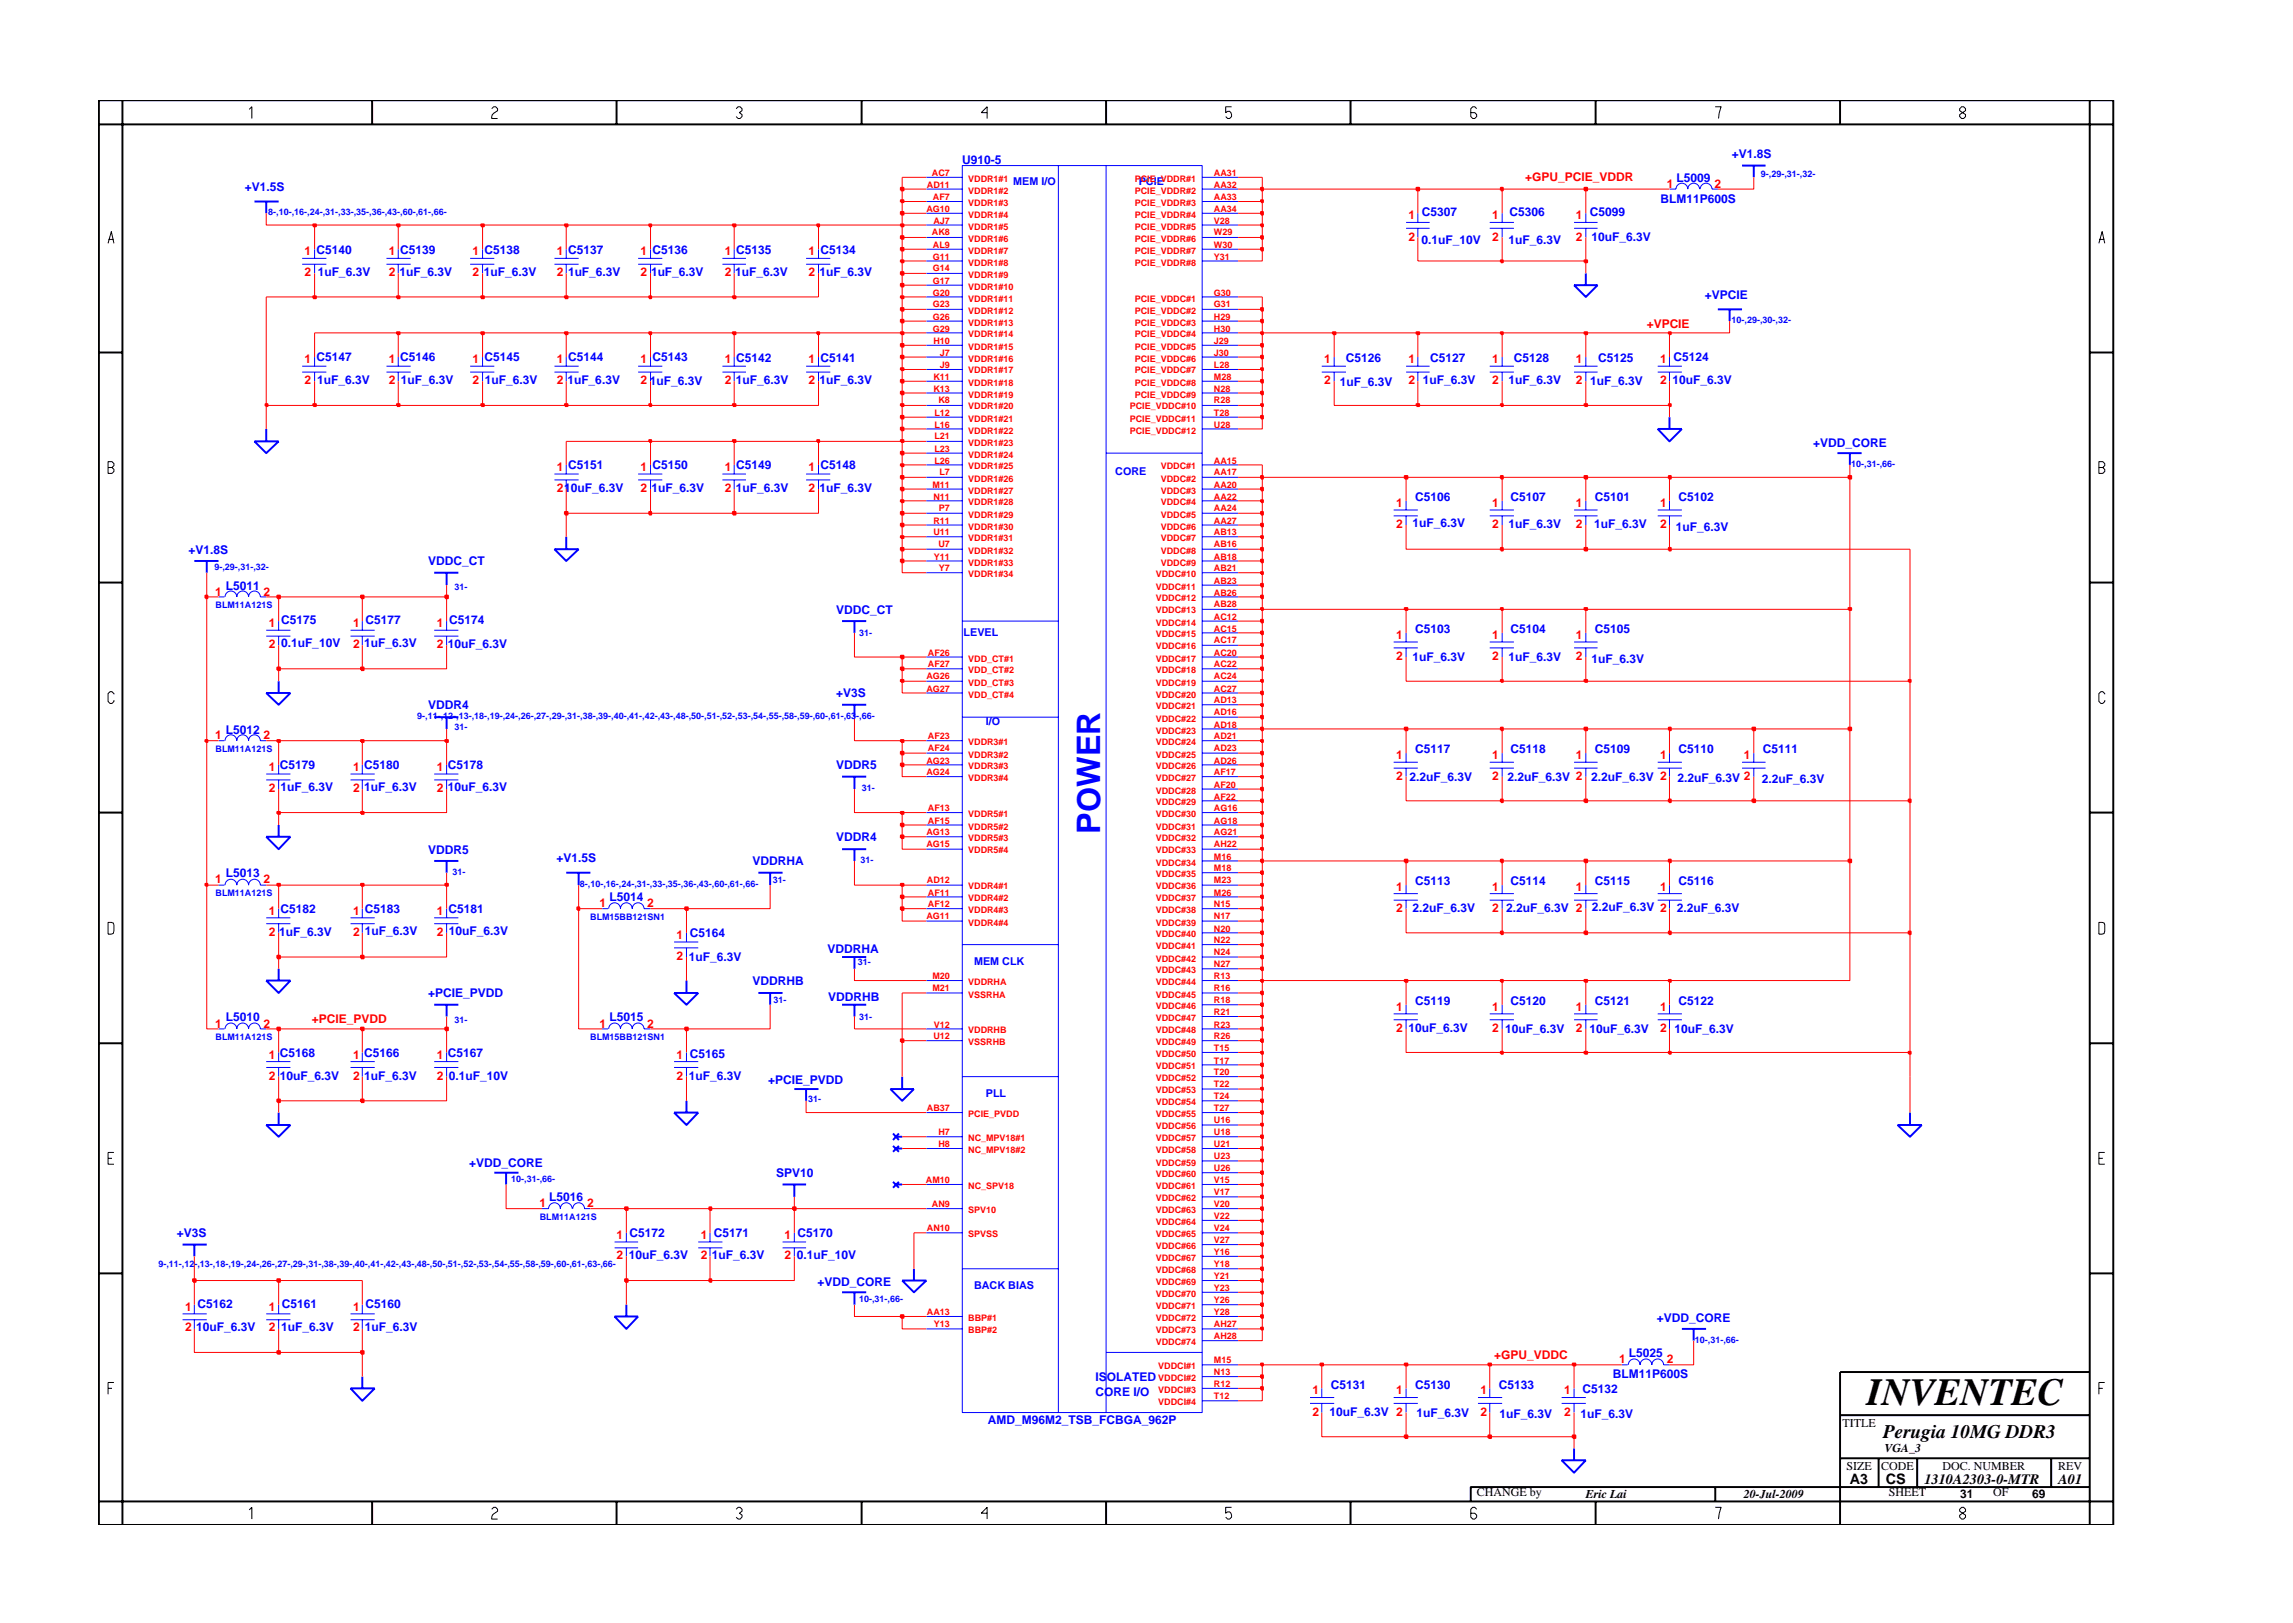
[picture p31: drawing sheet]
<svg xmlns="http://www.w3.org/2000/svg" width="297mm" height="210mm" viewBox="0 0 297 210" stroke-linecap="round" stroke-linejoin="round" font-family="sans-serif">
<defs><g id="words">
<text font-size="5" x="241.8" y="182">INVENTEC</text>
<text font-size="4.2" fill="#00f" x="142.5" y="108" transform="rotate(-90 142.5 108)">POWER</text>
<text font-size="2.5" x="244" y="186.3">Perugia 10MG DDR3</text>
<g font-size="1.9">
<text x="239.6" y="192.2">A3</text>
<text x="244.3" y="192.3">CS</text>
<text x="249.3" y="192.2">1310A2303-0-MTR</text>
<text x="266.6" y="192.2">A01</text>
</g>
<g font-size="1.6" fill="#00f">
<text x="124.7" y="21.2">U910-5</text>
<text x="217.2" y="23.6">L5009</text>
<text x="224.3" y="20.4">+V1.8S</text>
<text x="31.7" y="24.7">+V1.5S</text>
<text x="195.5" y="28">C5306</text>
<text x="205.9" y="27.9">C5099</text>
<text x="215.1" y="26.3">BLM11P600S</text>
<text x="41.2" y="35.7">1uF_6.3V</text>
<text x="51.7" y="35.8">1uF_6.3V</text>
<text x="62.7" y="35.8">1uF_6.3V</text>
<text x="73.6" y="35.7">1uF_6.3V</text>
<text x="84.3" y="35.7">1uF_6.3V</text>
<text x="95.3" y="35.7">1uF_6.3V</text>
<text x="106.2" y="35.8">1uF_6.3V</text>
<text x="184.1" y="31.6">0.1uF_10V</text>
<text x="195.4" y="31.6">1uF_6.3V</text>
<text x="206.2" y="31.2">10uF_6.3V</text>
<text x="220.9" y="38.7">+VPCIE</text>
<text x="174.4" y="46.9">C5126</text>
<text x="185.3" y="46.9">C5127</text>
<text x="196.1" y="46.9">C5128</text>
<text x="207" y="46.9">C5125</text>
<text x="41.1" y="49.7">1uF_6.3V</text>
<text x="51.9" y="49.7">1uF_6.3V</text>
<text x="62.8" y="49.7">1uF_6.3V</text>
<text x="73.5" y="49.7">1uF_6.3V</text>
<text x="84.2" y="49.9">1uF_6.3V</text>
<text x="95.3" y="49.8">1uF_6.3V</text>
<text x="106.2" y="49.8">1uF_6.3V</text>
<text x="173.6" y="50">1uF_6.3V</text>
<text x="184.3" y="49.8">1uF_6.3V</text>
<text x="195.4" y="49.8">1uF_6.3V</text>
<text x="206" y="49.9">1uF_6.3V</text>
<text x="216.7" y="49.7">10uF_6.3V</text>
<text x="234.9" y="57.9">+VDD_CORE</text>
<text x="84.4" y="63.7">1uF_6.3V</text>
<text x="95.3" y="63.7">1uF_6.3V</text>
<text x="106.2" y="63.7">1uF_6.3V</text>
<text x="183.3" y="64.9">C5106</text>
<text x="195.7" y="64.9">C5107</text>
<text x="206.6" y="64.9">C5101</text>
<text x="217.5" y="64.9">C5102</text>
<text x="24.4" y="71.7">+V1.8S</text>
<text x="183" y="68.3">1uF_6.3V</text>
<text x="195.4" y="68.4">1uF_6.3V</text>
<text x="206.5" y="68.4">1uF_6.3V</text>
<text x="217.1" y="68.8">1uF_6.3V</text>
<text x="29.2" y="76.4">L5011</text>
<text x="55.5" y="73.3">VDDC_CT</text>
<text x="36.4" y="83.8">0.1uF_10V</text>
<text x="36.4" y="80.8">C5175</text>
<text x="47.2" y="83.8">1uF_6.3V</text>
<text x="47.4" y="80.8">C5177</text>
<text x="58" y="83.9">10uF_6.3V</text>
<text x="58.2" y="80.8">C5174</text>
<text x="108.3" y="79.5">VDDC_CT</text>
<text x="183.3" y="82">C5103</text>
<text x="195.7" y="82">C5104</text>
<text x="206.6" y="82">C5105</text>
<text x="183" y="85.7">1uF_6.3V</text>
<text x="195.4" y="85.7">1uF_6.3V</text>
<text x="206.2" y="85.9">1uF_6.3V</text>
<text x="29.2" y="95">L5012</text>
<text x="55.5" y="91.9">VDDR4</text>
<text x="108.3" y="90.4">+V3S</text>
<text x="108.3" y="99.7">VDDR5</text>
<text x="182.6" y="101.2">2.2uF_6.3V</text>
<text x="183.3" y="97.5">C5117</text>
<text x="195.3" y="101.2">2.2uF_6.3V 2</text>
<text x="195.7" y="97.5">C5118</text>
<text x="206.1" y="101.2">2.2uF_6.3V 2</text>
<text x="206.6" y="97.5">C5109</text>
<text x="217.3" y="101.3">2.2uF_6.3V 2</text>
<text x="217.5" y="97.5">C5110</text>
<text x="228.2" y="101.4">2.2uF_6.3V</text>
<text x="228.4" y="97.5">C5111</text>
<text x="36.3" y="102.5">1uF_6.3V</text>
<text x="47.2" y="102.5">1uF_6.3V</text>
<text x="58" y="102.5">10uF_6.3V</text>
<text x="29.2" y="113.7">L5013</text>
<text x="55.5" y="110.6">VDDR5</text>
<text x="72.1" y="111.7">+V1.5S</text>
<text x="97.5" y="112.1">VDDRHA</text>
<text x="108.3" y="109">VDDR4</text>
<text x="78.9" y="116.8">L5014</text>
<text x="183" y="118.2">2.2uF_6.3V</text>
<text x="183.3" y="114.6">C5113</text>
<text x="195.1" y="118.2">2.2uF_6.3V 2</text>
<text x="195.7" y="114.6">C5114</text>
<text x="206.2" y="118">2.2uF_6.3V 2</text>
<text x="206.6" y="114.6">C5115</text>
<text x="217.2" y="118.2">2.2uF_6.3V</text>
<text x="217.5" y="114.6">C5116</text>
<text x="36.2" y="121.2">1uF_6.3V</text>
<text x="47.2" y="121.1">1uF_6.3V</text>
<text x="58.2" y="121.1">10uF_6.3V</text>
<text x="89.2" y="124.5">1uF_6.3V</text>
<text x="107.2" y="123.5">VDDRHA</text>
<text x="55.5" y="129.2">+PCIE_PVDD</text>
<text x="97.5" y="127.6">VDDRHB</text>
<text x="107.3" y="129.7">VDDRHB</text>
<text x="183.3" y="130.1">C5119</text>
<text x="195.7" y="130.1">C5120</text>
<text x="206.6" y="130.1">C5121</text>
<text x="217.5" y="130.1">C5122</text>
<text x="29.2" y="132.3">L5010</text>
<text x="78.9" y="132.3">L5015</text>
<text x="182.5" y="133.7">10uF_6.3V</text>
<text x="195" y="133.8">10uF_6.3V</text>
<text x="205.9" y="133.9">10uF_6.3V</text>
<text x="216.9" y="133.9">10uF_6.3V</text>
<text x="36.2" y="139.9">10uF_6.3V</text>
<text x="47.2" y="139.9">1uF_6.3V</text>
<text x="58.2" y="139.9">0.1uF_10V</text>
<text x="89.2" y="140">1uF_6.3V</text>
<text x="99.5" y="140.4">+PCIE_PVDD</text>
<text x="60.8" y="151.2">+VDD_CORE</text>
<text x="71.1" y="155.6">L5016</text>
<text x="100.5" y="152.5">SPV10</text>
<text x="22.9" y="160.3">+V3S</text>
<text x="81.4" y="163.1">10uF_6.3V</text>
<text x="92.2" y="163.2">1uF_6.3V</text>
<text x="103.2" y="163.1">0.1uF_10V</text>
<text x="105.9" y="166.7">+VDD_CORE</text>
<text x="25.4" y="172.5">10uF_6.3V</text>
<text x="36.4" y="172.5">1uF_6.3V</text>
<text x="47.2" y="172.5">1uF_6.3V</text>
<text x="214.6" y="171.3">+VDD_CORE</text>
<text x="141.9" y="178.9">ISOLATED</text>
<text x="172.4" y="179.9">C5131</text>
<text x="183.3" y="179.9">C5130</text>
<text x="194.2" y="179.9">C5133</text>
<text x="208.9" y="178.5">BLM11P600S</text>
<text x="211" y="175.8">L5025</text>
<text x="128" y="184.5">AMD_M96M2_TSB_FCBGA_962P</text>
<text x="141.9" y="180.9">CORE I/O</text>
<text x="172.2" y="183.4">10uF_6.3V 2</text>
<text x="183.5" y="183.6">1uF_6.3V</text>
<text x="194.2" y="183.6">1uF_6.3V</text>
<text x="204.7" y="183.6">1uF_6.3V</text>
<text x="205" y="180.5">C5132</text>
</g>
<g font-size="1.6" fill="#f00">
<text x="197.6" y="23.4">+GPU_PCIE_VDDR</text>
<text x="182.5" y="28.4">1 C5307</text>
<text x="193.3" y="28.4">1</text>
<text x="204.1" y="28.4">1</text>
<text x="215.9" y="24.3">1</text>
<text x="222.1" y="24.3">2</text>
<text x="39.5" y="33">1 C5140</text>
<text x="39.5" y="35.8">2</text>
<text x="50.4" y="33">1 C5139</text>
<text x="50.4" y="35.8">2</text>
<text x="61.2" y="33">1 C5138</text>
<text x="61.2" y="35.8">2</text>
<text x="72.1" y="33">1 C5137</text>
<text x="72.1" y="35.8">2</text>
<text x="83" y="33">1 C5136</text>
<text x="83" y="35.8">2</text>
<text x="93.9" y="33">1 C5135</text>
<text x="93.9" y="35.8">2</text>
<text x="104.7" y="33">1 C5134</text>
<text x="104.7" y="35.8">2</text>
<text x="182.5" y="31.2">2</text>
<text x="193.3" y="31.2">2</text>
<text x="204.1" y="31.2">2</text>
<text x="39.5" y="47">1 C5147</text>
<text x="50.4" y="47">1 C5146</text>
<text x="61.2" y="47">1 C5145</text>
<text x="72.1" y="47">1 C5144</text>
<text x="83" y="47">1 C5143</text>
<text x="93.9" y="47">1 C5142</text>
<text x="104.7" y="47">1 C5141</text>
<text x="171.5" y="47">1</text>
<text x="182.5" y="47">1</text>
<text x="193.3" y="47">1</text>
<text x="204.1" y="47">1</text>
<text x="213.3" y="42.5">+VPCIE</text>
<text x="215.1" y="47">1 C5124</text>
<text x="39.5" y="49.8">2</text>
<text x="50.4" y="49.8">2</text>
<text x="61.2" y="49.8">2</text>
<text x="72.1" y="49.8">2</text>
<text x="83" y="49.8">2</text>
<text x="93.9" y="49.8">2</text>
<text x="104.7" y="49.8">2</text>
<text x="171.5" y="49.8">2</text>
<text x="182.5" y="49.8">2</text>
<text x="193.3" y="49.8">2</text>
<text x="204.1" y="49.8">2</text>
<text x="215.1" y="49.8">2</text>
<text x="72.1" y="61.1">1 C5151</text>
<text x="72.1" y="63.8">210uF_6.3V</text>
<text x="83" y="61.1">1 C5150</text>
<text x="83" y="63.8">2</text>
<text x="93.9" y="61.1">1 C5149</text>
<text x="93.9" y="63.8">2</text>
<text x="104.7" y="61.1">1 C5148</text>
<text x="104.7" y="63.8">2</text>
<text x="180.9" y="65.7">1</text>
<text x="193.3" y="65.7">1</text>
<text x="204.1" y="65.7">1</text>
<text x="215.1" y="65.7">1</text>
<text x="180.9" y="68.4">2</text>
<text x="193.3" y="68.4">2</text>
<text x="204.1" y="68.4">2</text>
<text x="215.1" y="68.4">2</text>
<text x="27.9" y="77.2">1</text>
<text x="34.1" y="77.2">2</text>
<text x="34.8" y="81.2">1</text>
<text x="34.8" y="83.9">2</text>
<text x="45.7" y="81.2">1</text>
<text x="45.7" y="83.9">2</text>
<text x="56.6" y="81.2">1</text>
<text x="56.6" y="83.9">2</text>
<text x="180.9" y="82.7">1</text>
<text x="193.3" y="82.7">1</text>
<text x="204.1" y="82.7">1</text>
<text x="180.9" y="85.5">2</text>
<text x="193.3" y="85.5">2</text>
<text x="204.1" y="85.5">2</text>
<text x="27.9" y="95.8">1</text>
<text x="34.1" y="95.8">2</text>
<text x="34.8" y="99.9">1 C5179</text>
<text x="45.7" y="99.9">1 C5180</text>
<text x="56.6" y="99.8">1 C5178</text>
<text x="180.9" y="98.3">1</text>
<text x="180.9" y="101">2</text>
<text x="193.3" y="98.3">1</text>
<text x="193.3" y="101">2</text>
<text x="204.1" y="98.3">1</text>
<text x="215.1" y="98.3">1</text>
<text x="225.9" y="98.3">1</text>
<text x="34.8" y="102.6">2</text>
<text x="45.7" y="102.6">2</text>
<text x="56.6" y="102.6">2</text>
<text x="27.9" y="114.4">1</text>
<text x="34.1" y="114.4">2</text>
<text x="34.8" y="118.5">1 C5182</text>
<text x="45.7" y="118.5">1 C5183</text>
<text x="56.6" y="118.5">1 C5181</text>
<text x="77.7" y="117.5">1</text>
<text x="83.8" y="117.5">2</text>
<text x="180.9" y="115.4">1</text>
<text x="180.9" y="118.1">2</text>
<text x="193.3" y="115.4">1</text>
<text x="193.3" y="118.1">2</text>
<text x="204.1" y="115.4">1</text>
<text x="215.1" y="115.4">1</text>
<text x="34.8" y="121.2">2</text>
<text x="45.7" y="121.2">2</text>
<text x="56.6" y="121.2">2</text>
<text x="87.6" y="121.6">1 C5164</text>
<text x="87.6" y="124.4">2</text>
<text x="180.9" y="130.9">1</text>
<text x="193.3" y="130.9">1</text>
<text x="204.1" y="130.9">1</text>
<text x="215.1" y="130.9">1</text>
<text x="27.9" y="133.1">1</text>
<text x="34.1" y="133.1">2</text>
<text x="34.8" y="137.2">1 C5168</text>
<text x="40.4" y="132.5">+PCIE_PVDD</text>
<text x="45.7" y="137.2">1 C5166</text>
<text x="56.6" y="137.2">1 C5167</text>
<text x="77.7" y="133.1">1</text>
<text x="83.8" y="133.1">2</text>
<text x="87.6" y="137.2">1 C5165</text>
<text x="180.9" y="133.7">2</text>
<text x="193.3" y="133.7">2</text>
<text x="204.1" y="133.7">2</text>
<text x="215.1" y="133.7">2</text>
<text x="34.8" y="139.9">2</text>
<text x="45.7" y="139.9">2</text>
<text x="56.6" y="139.9">2</text>
<text x="87.6" y="139.9">2</text>
<text x="69.9" y="156.4">1</text>
<text x="76.1" y="156.4">2</text>
<text x="79.9" y="160.5">1 C5172</text>
<text x="90.8" y="160.5">1 C5171</text>
<text x="101.6" y="160.5">1 C5170</text>
<text x="79.9" y="163.2">2</text>
<text x="90.8" y="163.2">2</text>
<text x="101.6" y="163.2">2</text>
<text x="24" y="169.8">1 C5162</text>
<text x="24" y="172.5">2</text>
<text x="34.8" y="169.8">1 C5161</text>
<text x="34.8" y="172.5">2</text>
<text x="45.7" y="172.5">2</text>
<text x="45.7" y="169.8">1 C5160</text>
<text x="193.5" y="176">+GPU_VDDC</text>
<text x="209.7" y="176.6">1</text>
<text x="215.9" y="176.6">2</text>
<text x="170" y="180.6">1</text>
<text x="170" y="183.4">2</text>
<text x="180.9" y="180.6">1</text>
<text x="191.8" y="180.6">1</text>
<text x="191.8" y="183.4">2</text>
<text x="202.6" y="180.6">1</text>
<text x="202.6" y="183.4">2</text>
</g>
<g font-size="1.6">
<text x="238.7" y="184.8">TITLE</text>
<text x="239.2" y="190.4">SIZE</text>
<text x="243.7" y="190.4">CODE</text>
<text x="244.1" y="188.1">VGA_3</text>
<text x="251.6" y="190.4">DOC. NUMBER</text>
<text x="266.6" y="190.4">REV</text>
<text x="191.3" y="193.9">CHANGE by</text>
<text x="205.4" y="194.1">Eric Lai</text>
<text x="225.9" y="194.1">20-Jul-2009</text>
<text x="244.7" y="193.9">SHEET</text>
<text x="253.9" y="194.1">31</text>
<text x="258.2" y="193.9">OF</text>
<text x="263.3" y="194.1">69</text>
</g>
<g font-size="1.4" fill="#00f">
<text x="131.3" y="24">MEM I/O</text>
<text x="147.5" y="24">PCIE</text>
<text x="144.5" y="61.5">CORE</text>
<text x="124.8" y="82.4">LEVEL</text>
<text x="127.7" y="94">I/O</text>
<text x="126.2" y="125">MEM CLK</text>
<text x="127.7" y="142.1">PLL</text>
<text x="126.2" y="166.9">BACK BIAS</text>
</g>
<g font-size="1.2" fill="#f00">
<text x="120.7" y="22.8">AC7</text>
<text x="125.4" y="23.6">VDDR1#1</text>
<text x="147" y="23.6">PCIE_VDDR#1</text>
<text x="157.3" y="22.8">AA31</text>
<text x="120" y="27.5">AG10</text>
<text x="120.1" y="24.3">AD11</text>
<text x="120.8" y="25.9">AF7</text>
<text x="120.9" y="29">AJ7</text>
<text x="125.4" y="28.2">VDDR1#4</text>
<text x="125.4" y="29.7">VDDR1#5</text>
<text x="125.4" y="26.7">VDDR1#3</text>
<text x="125.4" y="25.1">VDDR1#2</text>
<text x="147" y="25.1">PCIE_VDDR#2</text>
<text x="147" y="26.7">PCIE_VDDR#3</text>
<text x="147" y="28.2">PCIE_VDDR#4</text>
<text x="147" y="29.7">PCIE_VDDR#5</text>
<text x="157.3" y="24.3">AA32</text>
<text x="157.3" y="25.9">AA33</text>
<text x="157.3" y="27.5">AA34</text>
<text x="157.3" y="29">V28</text>
<text x="120.7" y="30.5">AK8</text>
<text x="120.8" y="33.6">G11</text>
<text x="120.8" y="35.2">G14</text>
<text x="120.8" y="32.1">AL9</text>
<text x="125.4" y="31.4">VDDR1#6</text>
<text x="125.4" y="32.9">VDDR1#7</text>
<text x="125.4" y="34.4">VDDR1#8</text>
<text x="147" y="31.4">PCIE_VDDR#6</text>
<text x="147" y="32.9">PCIE_VDDR#7</text>
<text x="147" y="34.4">PCIE_VDDR#8</text>
<text x="157.3" y="32.1">W30</text>
<text x="157.3" y="33.6">Y31</text>
<text x="157.3" y="30.5">W29</text>
<text x="120.8" y="36.8">G17</text>
<text x="120.8" y="38.3">G20</text>
<text x="120.8" y="39.8">G23</text>
<text x="120.8" y="41.4">G26</text>
<text x="125.4" y="37.5">VDDR1#10</text>
<text x="125.4" y="39.1">VDDR1#11</text>
<text x="125.4" y="36">VDDR1#9</text>
<text x="125.4" y="40.7">VDDR1#12</text>
<text x="147" y="39.1">PCIE_VDDC#1</text>
<text x="147" y="40.7">PCIE_VDDC#2</text>
<text x="157.3" y="38.3">G30</text>
<text x="157.3" y="39.8">G31</text>
<text x="157.3" y="41.4">H29</text>
<text x="120.8" y="43">G29</text>
<text x="120.9" y="44.6">H10</text>
<text x="121.8" y="46.1">J7</text>
<text x="121.8" y="47.6">J9</text>
<text x="125.4" y="42.2">VDDR1#13</text>
<text x="125.4" y="43.7">VDDR1#14</text>
<text x="125.4" y="45.3">VDDR1#15</text>
<text x="125.4" y="46.8">VDDR1#16</text>
<text x="147" y="45.3">PCIE_VDDC#5</text>
<text x="147" y="46.8">PCIE_VDDC#6</text>
<text x="147" y="42.2">PCIE_VDDC#3</text>
<text x="147" y="43.7">PCIE_VDDC#4</text>
<text x="157.3" y="44.6">J29</text>
<text x="157.3" y="46.1">J30</text>
<text x="157.3" y="47.6">L28</text>
<text x="157.3" y="43">H30</text>
<text x="120.9" y="49.2">K11</text>
<text x="120.9" y="50.7">K13</text>
<text x="121" y="53.9">L12</text>
<text x="121.6" y="52.3">K8</text>
<text x="125.4" y="48.4">VDDR1#17</text>
<text x="125.4" y="50">VDDR1#18</text>
<text x="125.4" y="51.5">VDDR1#19</text>
<text x="125.4" y="53">VDDR1#20</text>
<text x="146.4" y="53">PCIE_VDDC#10</text>
<text x="147" y="48.4">PCIE_VDDC#7</text>
<text x="147" y="50">PCIE_VDDC#8</text>
<text x="147" y="51.5">PCIE_VDDC#9</text>
<text x="157.3" y="49.2">M28</text>
<text x="157.3" y="50.7">N28</text>
<text x="157.3" y="52.3">R28</text>
<text x="157.3" y="53.9">T28</text>
<text x="121" y="55.4">L16</text>
<text x="121" y="56.9">L21</text>
<text x="121" y="58.5">L23</text>
<text x="125.4" y="54.6">VDDR1#21</text>
<text x="125.4" y="56.2">VDDR1#22</text>
<text x="125.4" y="57.8">VDDR1#23</text>
<text x="125.4" y="59.3">VDDR1#24</text>
<text x="146.4" y="54.6">PCIE_VDDC#11</text>
<text x="146.4" y="56.2">PCIE_VDDC#12</text>
<text x="157.3" y="55.4">U28</text>
<text x="120.8" y="63.2">M11</text>
<text x="120.9" y="64.7">N11</text>
<text x="121" y="60.1">L26</text>
<text x="121.7" y="61.6">L7</text>
<text x="125.4" y="60.8">VDDR1#25</text>
<text x="125.4" y="62.4">VDDR1#26</text>
<text x="125.4" y="64">VDDR1#27</text>
<text x="125.4" y="65.5">VDDR1#28</text>
<text x="150.4" y="65.5">VDDC#4</text>
<text x="150.4" y="64">VDDC#3</text>
<text x="150.4" y="62.4">VDDC#2</text>
<text x="150.4" y="60.8">VDDC#1</text>
<text x="157.3" y="64.7">AA22</text>
<text x="157.3" y="63.2">AA20</text>
<text x="157.3" y="61.6">AA17</text>
<text x="157.3" y="60.1">AA15</text>
<text x="120.9" y="69.4">U11</text>
<text x="120.9" y="67.8">R11</text>
<text x="121.6" y="70.9">U7</text>
<text x="121.6" y="66.2">P7</text>
<text x="125.4" y="70.1">VDDR1#31</text>
<text x="125.4" y="71.7">VDDR1#32</text>
<text x="125.4" y="67.1">VDDR1#29</text>
<text x="125.4" y="68.6">VDDR1#30</text>
<text x="150.4" y="71.7">VDDC#8</text>
<text x="150.4" y="70.1">VDDC#7</text>
<text x="150.4" y="68.6">VDDC#6</text>
<text x="150.4" y="67.1">VDDC#5</text>
<text x="157.3" y="70.9">AB16</text>
<text x="157.3" y="69.4">AB13</text>
<text x="157.3" y="67.8">AA27</text>
<text x="157.3" y="66.2">AA24</text>
<text x="121" y="72.5">Y11</text>
<text x="121.6" y="74">Y7</text>
<text x="125.4" y="73.3">VDDR1#33</text>
<text x="125.4" y="74.8">VDDR1#34</text>
<text x="149.7" y="74.8">VDDC#10</text>
<text x="149.7" y="76.4">VDDC#11</text>
<text x="149.7" y="77.9">VDDC#12</text>
<text x="150.4" y="73.3">VDDC#9</text>
<text x="157.3" y="72.5">AB18</text>
<text x="157.3" y="74">AB21</text>
<text x="157.3" y="75.6">AB23</text>
<text x="157.3" y="77.2">AB26</text>
<text x="149.7" y="82.6">VDDC#15</text>
<text x="149.7" y="79.4">VDDC#13</text>
<text x="149.7" y="81.1">VDDC#14</text>
<text x="157.3" y="81.8">AC15</text>
<text x="157.3" y="83.3">AC17</text>
<text x="157.3" y="78.7">AB28</text>
<text x="157.3" y="80.3">AC12</text>
<text x="120" y="88">AG26</text>
<text x="120" y="89.6">AG27</text>
<text x="120.2" y="84.9">AF26</text>
<text x="120.2" y="86.5">AF27</text>
<text x="125.4" y="85.7">VDD_CT#1</text>
<text x="125.4" y="87.2">VDD_CT#2</text>
<text x="125.4" y="88.8">VDD_CT#3</text>
<text x="149.7" y="84.1">VDDC#16</text>
<text x="149.7" y="85.7">VDDC#17</text>
<text x="149.7" y="87.2">VDDC#18</text>
<text x="149.7" y="88.8">VDDC#19</text>
<text x="157.3" y="84.9">AC20</text>
<text x="157.3" y="86.5">AC22</text>
<text x="157.3" y="88">AC24</text>
<text x="157.3" y="89.6">AC27</text>
<text x="120.2" y="95.8">AF23</text>
<text x="125.4" y="90.4">VDD_CT#4</text>
<text x="149.7" y="90.4">VDDC#20</text>
<text x="149.7" y="91.9">VDDC#21</text>
<text x="149.7" y="93.5">VDDC#22</text>
<text x="149.7" y="95">VDDC#23</text>
<text x="157.3" y="91.1">AD13</text>
<text x="157.3" y="92.7">AD16</text>
<text x="157.3" y="94.3">AD18</text>
<text x="157.3" y="95.8">AD21</text>
<text x="120" y="98.9">AG23</text>
<text x="120" y="100.4">AG24</text>
<text x="120.2" y="97.3">AF24</text>
<text x="125.4" y="98.2">VDDR3#2</text>
<text x="125.4" y="99.7">VDDR3#3</text>
<text x="125.4" y="101.2">VDDR3#4</text>
<text x="125.4" y="96.5">VDDR3#1</text>
<text x="149.7" y="98.2">VDDC#25</text>
<text x="149.7" y="99.7">VDDC#26</text>
<text x="149.7" y="101.2">VDDC#27</text>
<text x="149.7" y="96.5">VDDC#24</text>
<text x="157.3" y="97.3">AD23</text>
<text x="157.3" y="98.9">AD26</text>
<text x="157.3" y="100.4">AF17</text>
<text x="120.2" y="105.1">AF13</text>
<text x="120.2" y="106.7">AF15</text>
<text x="125.4" y="105.9">VDDR5#1</text>
<text x="125.4" y="107.5">VDDR5#2</text>
<text x="149.7" y="102.8">VDDC#28</text>
<text x="149.7" y="104.3">VDDC#29</text>
<text x="149.7" y="105.9">VDDC#30</text>
<text x="149.7" y="107.5">VDDC#31</text>
<text x="157.3" y="102.1">AF20</text>
<text x="157.3" y="103.6">AF22</text>
<text x="157.3" y="105.1">AG16</text>
<text x="157.3" y="106.7">AG18</text>
<text x="120" y="108.2">AG13</text>
<text x="120" y="109.8">AG15</text>
<text x="125.4" y="110.5">VDDR5#4</text>
<text x="125.4" y="109">VDDR5#3</text>
<text x="149.7" y="112.1">VDDC#34</text>
<text x="149.7" y="113.7">VDDC#35</text>
<text x="149.7" y="109">VDDC#32</text>
<text x="149.7" y="110.5">VDDC#33</text>
<text x="157.3" y="112.9">M18</text>
<text x="157.3" y="108.2">AG21</text>
<text x="157.3" y="109.8">AH22</text>
<text x="157.3" y="111.4">M16</text>
<text x="120" y="119.1">AG11</text>
<text x="120.1" y="114.4">AD12</text>
<text x="120.2" y="116">AF11</text>
<text x="120.2" y="117.5">AF12</text>
<text x="125.4" y="115.2">VDDR4#1</text>
<text x="125.4" y="116.8">VDDR4#2</text>
<text x="125.4" y="118.3">VDDR4#3</text>
<text x="125.4" y="119.9">VDDR4#4</text>
<text x="149.7" y="115.2">VDDC#36</text>
<text x="149.7" y="116.8">VDDC#37</text>
<text x="149.7" y="118.3">VDDC#38</text>
<text x="149.7" y="119.9">VDDC#39</text>
<text x="157.3" y="114.4">M23</text>
<text x="157.3" y="116">M26</text>
<text x="157.3" y="117.5">N15</text>
<text x="157.3" y="119.1">N17</text>
<text x="149.7" y="121.4">VDDC#40</text>
<text x="149.7" y="123">VDDC#41</text>
<text x="149.7" y="124.6">VDDC#42</text>
<text x="157.3" y="120.7">N20</text>
<text x="157.3" y="122.2">N22</text>
<text x="157.3" y="123.7">N24</text>
<text x="157.3" y="125.3">N27</text>
<text x="120.8" y="126.9">M20</text>
<text x="120.8" y="128.4">M21</text>
<text x="125.4" y="127.6">VDDRHA</text>
<text x="125.4" y="129.2">VSSRHA</text>
<text x="149.7" y="127.6">VDDC#44</text>
<text x="149.7" y="129.2">VDDC#45</text>
<text x="149.7" y="130.8">VDDC#46</text>
<text x="149.7" y="126.1">VDDC#43</text>
<text x="157.3" y="126.9">R13</text>
<text x="157.3" y="128.4">R16</text>
<text x="157.3" y="130">R18</text>
<text x="157.3" y="131.5">R21</text>
<text x="120.9" y="134.6">U12</text>
<text x="121" y="133.1">V12</text>
<text x="125.4" y="133.9">VDDRHB</text>
<text x="125.4" y="135.4">VSSRHB</text>
<text x="149.7" y="132.3">VDDC#47</text>
<text x="149.7" y="133.9">VDDC#48</text>
<text x="149.7" y="135.4">VDDC#49</text>
<text x="149.7" y="136.9">VDDC#50</text>
<text x="157.3" y="133.1">R23</text>
<text x="157.3" y="134.6">R26</text>
<text x="157.3" y="136.2">T15</text>
<text x="157.3" y="137.8">T17</text>
<text x="120.1" y="144">AB37</text>
<text x="149.7" y="143.2">VDDC#54</text>
<text x="149.7" y="138.5">VDDC#51</text>
<text x="149.7" y="140.1">VDDC#52</text>
<text x="149.7" y="141.6">VDDC#53</text>
<text x="157.3" y="142.4">T24</text>
<text x="157.3" y="144">T27</text>
<text x="157.3" y="139.3">T20</text>
<text x="157.3" y="140.8">T22</text>
<text x="121.6" y="147.1">H7</text>
<text x="121.6" y="148.6">H8</text>
<text x="125.4" y="147.9">NC_MPV18#1</text>
<text x="125.4" y="149.4">NC_MPV18#2</text>
<text x="125.4" y="144.7">PCIE_PVDD</text>
<text x="149.7" y="144.7">VDDC#55</text>
<text x="149.7" y="146.2">VDDC#56</text>
<text x="149.7" y="147.9">VDDC#57</text>
<text x="149.7" y="149.4">VDDC#58</text>
<text x="157.3" y="145.5">U16</text>
<text x="157.3" y="147.1">U18</text>
<text x="157.3" y="148.6">U21</text>
<text x="119.9" y="153.3">AM10</text>
<text x="125.4" y="154">NC_SPV18</text>
<text x="149.7" y="151">VDDC#59</text>
<text x="149.7" y="152.5">VDDC#60</text>
<text x="149.7" y="154">VDDC#61</text>
<text x="149.7" y="155.6">VDDC#62</text>
<text x="157.3" y="150.1">U23</text>
<text x="157.3" y="151.8">U26</text>
<text x="157.3" y="153.3">V15</text>
<text x="157.3" y="154.8">V17</text>
<text x="120.1" y="159.5">AN10</text>
<text x="120.7" y="156.4">AN9</text>
<text x="125.4" y="157.2">SPV10</text>
<text x="125.4" y="160.3">SPVSS</text>
<text x="149.7" y="157.2">VDDC#63</text>
<text x="149.7" y="158.7">VDDC#64</text>
<text x="149.7" y="160.3">VDDC#65</text>
<text x="149.7" y="161.8">VDDC#66</text>
<text x="157.3" y="157.9">V22</text>
<text x="157.3" y="159.5">V24</text>
<text x="157.3" y="161.1">V27</text>
<text x="157.3" y="156.4">V20</text>
<text x="149.7" y="163.3">VDDC#67</text>
<text x="149.7" y="165">VDDC#68</text>
<text x="149.7" y="166.5">VDDC#69</text>
<text x="157.3" y="162.6">Y16</text>
<text x="157.3" y="164.2">Y18</text>
<text x="157.3" y="165.7">Y21</text>
<text x="157.3" y="167.2">Y23</text>
<text x="120.1" y="170.4">AA13</text>
<text x="121" y="171.9">Y13</text>
<text x="125.4" y="171.1">BBP#1</text>
<text x="125.4" y="172.7">BBP#2</text>
<text x="149.7" y="172.7">VDDC#73</text>
<text x="149.7" y="168">VDDC#70</text>
<text x="149.7" y="169.6">VDDC#71</text>
<text x="149.7" y="171.1">VDDC#72</text>
<text x="157.3" y="171.9">AH27</text>
<text x="157.3" y="173.5">AH28</text>
<text x="157.3" y="168.9">Y26</text>
<text x="157.3" y="170.4">Y28</text>
<text x="149.7" y="174.3">VDDC#74</text>
<text x="150" y="177.3">VDDCI#1</text>
<text x="150" y="178.9">VDDCI#2</text>
<text x="157.3" y="176.6">M15</text>
<text x="157.3" y="178.2">N13</text>
<text x="157.3" y="179.7">R12</text>
<text x="150" y="180.5">VDDCI#3</text>
<text x="150" y="182.1">VDDCI#4</text>
<text x="157.3" y="181.2">T12</text>
</g>
<g font-size="1.2" fill="#00f">
<text x="228.1" y="22.9">9-,29-,31-,32-</text>
<text x="34.7" y="27.9">8-,10-,16-,24-,31-,33-,35-,36-,43-,60-,61-,66-</text>
<text x="224.3" y="41.9">10-,29-,30-,32-</text>
<text x="239.8" y="60.5">10-,31-,66-</text>
<text x="27.8" y="73.9">9-,29-,31-,32-</text>
<text x="58.9" y="76.4">31-</text>
<text x="27.9" y="78.8">BLM11A121S</text>
<text x="111.3" y="82.4">31-</text>
<text x="54.1" y="93.1">9-,11-,12-,13-,18-,19-,24-,26-,27-,29-,31-,38-,39-,40-,41-,42-,43-,48-,50-,51-,52-,53-,54-,55-,58-,59-,60-,61-,63-,66-</text>
<text x="58.9" y="94.6">31-</text>
<text x="27.9" y="97.5">BLM11A121S</text>
<text x="111.6" y="102.4">31-</text>
<text x="58.6" y="113.3">31-</text>
<text x="111.5" y="111.8">31-</text>
<text x="27.9" y="116.1">BLM11A121S</text>
<text x="75.1" y="115">8-,10-,16-,24-,31-,33-,35-,36-,43-,60-,61-,66-</text>
<text x="76.5" y="119.2">BLM15BB121SN1</text>
<text x="100.1" y="114.4">31-</text>
<text x="111.1" y="125">31-</text>
<text x="100.2" y="129.9">31-</text>
<text x="27.9" y="134.7">BLM11A121S</text>
<text x="58.9" y="132.5">31-</text>
<text x="76.5" y="134.7">BLM15BB121SN1</text>
<text x="111.3" y="132.1">31-</text>
<text x="104.7" y="142.8">31-</text>
<text x="66.2" y="153.1">10-,31-,66-</text>
<text x="69.9" y="158">BLM11A121S</text>
<text x="20.5" y="164.1">9-,11-,12-,13-,18-,19-,24-,26-,27-,29-,31-,38-,39-,40-,41-,42-,43-,48-,50-,51-,52-,53-,54-,55-,58-,59-,60-,61-,63-,66-</text>
<text x="111.3" y="168.6">10-,31-,66-</text>
<text x="219.6" y="174">10-,31-,66-</text>
</g>
</g></defs>
<g fill="none" stroke="#00f" stroke-width=".25">
<path d="M33 26.1h3.1M34.5 26.1v1.5M203.9 36.9h3.1l-1.6 1.6zM205.4 35.4v1.5M225.7 21.4h3M227.2 21.4v1.6M33 57.2h3.1l-1.6 1.5zM34.5 55.6v1.6M214.7 55.6h3.2l-1.6 1.6zM216.3 54v1.6M222.5 40.1h3.2M224.1 40.1v1.5"/>
<path d="M238 58.7h3.2M239.6 58.7v1.5M25.2 72.7h3.1M26.8 72.7v1.5M56.2 74.2h3.2M57.9 74.2v1.6M71.8 71.1h3.2l-1.7 1.6zM73.3 69.5v1.6M34.5 89.8h3.1l-1.5 1.5zM36.1 88.3v1.5M56.2 92.9h3.2M57.9 92.9v1.5"/>
<path d="M109.1 91.3h3.1M109.1 80.5h3.1M110.7 80.5v1.5M110.7 91.3v1.6M34.5 108.4h3.1l-1.5 1.6zM36.1 106.9v1.5M56.2 111.5h3.2M57.9 111.5v1.6M73.3 113.1h3.2M75 113.1v1.6M98.2 113.1h3.2M99.8 113.1v1.6"/>
<path d="M109.1 100.6h3.1M109.1 110h3.1M110.7 100.6v1.6M110.7 110v1.5M34.5 127h3.1l-1.5 1.6zM36.1 125.5v1.5M56.2 130.2h3.2M57.9 130.2v1.5M87.3 128.6h3.2l-1.6 1.6zM88.9 127v1.6M98.2 128.6h3.2M99.8 128.6v1.6"/>
<path d="M109.1 124h3.1M109.1 130.2h3.1M110.7 124v1.5M110.7 130.2v1.5M116.9 139.5v1.6M34.5 145.7h3.1l-1.5 1.6zM36.1 144.1v1.6M64 151.9h3.2M65.6 151.9v1.5M87.3 144.1h3.2l-1.6 1.6zM88.9 142.6v1.5M101.4 153.4h3"/>
<path d="M102.9 141.1h3.1M102.9 153.4v1.7M104.4 141.1v1.5M115.3 141.1h3.1l-1.5 1.5zM115.7 153.1l.7 .8M115.7 146.8l.7 .9M115.7 148.4l.7 .8M116.1 153.4h.8M116.1 147.3h.8M116.1 148.8h.8M116.4 153.1l-.7 .8M116.4 146.8l-.7 .9"/>
<path d="M116.4 148.4l-.7 .8M245.8 145.7h3.1l-1.5 1.6zM247.4 144.1v1.6M23.7 161.2h3.1M25.2 161.2v1.6M45.4 179.9h3.1l-1.6 1.6zM46.9 178.3v1.6M79.6 170.5h3.1l-1.6 1.7zM81.1 169v1.5M109.1 167.4h3.1M110.7 167.4v1.6M116.9 165.9h3.1l-1.6 1.5z"/>
<path d="M118.4 164.4v1.5M217.9 172.2h3.1M219.4 172.2v1.5M202.3 189.2h3.1l-1.5 1.6zM203.9 187.6v1.6"/>
</g>
<g fill="none" stroke="#00f" stroke-width=".13">
<path d="M39.1 33.5h3.2M39.1 34.2h3.2M40.8 32.3v1.2M40.8 34.2v1.2M50.1 33.5h3.1M50.1 34.2h3.1M51.6 32.3v1.2M51.6 34.2v1.2M60.9 33.5h3.1M60.9 34.2h3.1M62.5 32.3v1.2M62.5 34.2v1.2"/>
<path d="M71.8 33.5h3.2M71.8 34.2h3.2M73.3 32.3v1.2M73.3 34.2v1.2M82.7 33.5h3.1M82.7 34.2h3.1M84.3 32.3v1.2M84.3 34.2v1.2M93.6 33.5h3M93.6 34.2h3M95.1 32.3v1.2M95.1 34.2v1.2"/>
<path d="M104.4 33.5h3.2M104.4 34.2h3.2M106 32.3v1.2M106 34.2v1.2M120 24.5h4.7M120 38.5h4.7M120 23h4.7M120 26.1h4.7M120 27.6h4.7M120 29.2h4.7M120 30.8h4.7M120 32.3h4.7"/>
<path d="M120 33.8h4.7M120 36.9h4.7M120 35.4h4.7M124.7 21.4h31v161.6h-31zM137.1 21.4v161.6M143.3 21.4v161.6M155.7 24.5h4.7M155.7 38.5h4.7M155.7 23h4.7M155.7 26.1h4.7M155.7 27.6h4.7M155.7 29.2h4.7"/>
<path d="M155.7 30.8h4.7M155.7 32.3h4.7M155.7 33.8h4.7M182.1 28.8h3.1M182.1 29.6h3.1M183.7 27.6v1.2M183.7 29.6v1.2M193 28.8h3.1M193 29.6h3.1M194.6 27.6v1.2M194.6 29.6v1.2M203.9 28.8h3.1"/>
<path d="M203.9 29.6h3.1M205.4 27.6v1.2M205.4 29.6v1.2M216.3 24.5h.8a.76 .76 0 0 1 .8-.8 .76 .76 0 0 1 .7 .8 .76 .76 0 0 1 .8-.8 .76 .76 0 0 1 .8 .8M220.2 24.5a.76 .76 0 0 1 .8-.8 .76 .76 0 0 1 .8 .8h.7M39.1 47.4h3.2M39.1 48.2h3.2M40.8 46.3v1.1M40.8 48.2v1.2M50.1 47.4h3.1M50.1 48.2h3.1M51.6 46.3v1.1"/>
<path d="M51.6 48.2v1.2M60.9 47.4h3.1M60.9 48.2h3.1M62.5 46.3v1.1M62.5 48.2v1.2M71.8 47.4h3.2M71.8 48.2h3.2M73.3 46.3v1.1M73.3 48.2v1.2M82.7 47.4h3.1M82.7 48.2h3.1M84.3 46.3v1.1"/>
<path d="M84.3 48.2v1.2M93.6 47.4h3M93.6 48.2h3M95.1 46.3v1.1M95.1 48.2v1.2M104.4 47.4h3.2M104.4 48.2h3.2M106 46.3v1.1M106 48.2v1.2M120 52.5h4.7M120 54h4.7M120 55.6h4.7"/>
<path d="M120 40.1h4.7M120 41.6h4.7M120 43.1h4.7M120 44.7h4.7M120 46.3h4.7M120 47.9h4.7M120 49.4h4.7M120 50.9h4.7M120 57.2h4.7M120 58.7h4.7M143.3 58.7h12.4M155.7 52.5h4.7"/>
<path d="M155.7 54h4.7M155.7 55.6h4.7M155.7 40.1h4.7M155.7 41.6h4.7M155.7 43.1h4.7M155.7 44.7h4.7M155.7 46.3h4.7M155.7 47.9h4.7M155.7 49.4h4.7M155.7 50.9h4.7M171.2 47.4h3.2M171.2 48.2h3.2"/>
<path d="M172.8 46.3v1.1M172.8 48.2v1.2M182.1 47.4h3.1M182.1 48.2h3.1M183.7 46.3v1.1M183.7 48.2v1.2M193 47.4h3.1M193 48.2h3.1M194.6 46.3v1.1M194.6 48.2v1.2M203.9 47.4h3.1M203.9 48.2h3.1"/>
<path d="M205.4 46.3v1.1M205.4 48.2v1.2M214.7 47.4h3.2M214.7 48.2h3.2M216.3 46.3v1.1M216.3 48.2v1.2M28.3 77.3h.8M29.2 77.3a.76 .76 0 0 1 .7-.7 .76 .76 0 0 1 .8 .7 .76 .76 0 0 1 .7-.7 .76 .76 0 0 1 .8 .7 .76 .76 0 0 1 .8-.7 .76 .76 0 0 1 .7 .7h.8M71.8 61.4h3.2M71.8 62.2h3.2M73.3 60.2v1.2M73.3 62.2v1.2"/>
<path d="M82.7 61.4h3.1M82.7 62.2h3.1M84.3 60.2v1.2M84.3 62.2v1.2M93.6 61.4h3M93.6 62.2h3M95.1 60.2v1.2M95.1 62.2v1.2M104.4 61.4h3.2M104.4 62.2h3.2M106 60.2v1.2M106 62.2v1.2"/>
<path d="M120 60.2h4.7M120 61.8h4.7M120 63.4h4.7M120 64.9h4.7M120 66.5h4.7M120 68h4.7M120 69.5h4.7M120 71.1h4.7M120 72.7h4.7M120 74.2h4.7M155.7 60.2h4.7M155.7 61.8h4.7"/>
<path d="M155.7 63.4h4.7M155.7 64.9h4.7M155.7 66.5h4.7M155.7 68h4.7M155.7 69.5h4.7M155.7 71.1h4.7M155.7 72.7h4.7M155.7 74.2h4.7M155.7 75.8h4.7M155.7 77.3h4.7M155.7 78.9h4.7M180.5 66.1h3.2"/>
<path d="M180.5 66.8h3.2M182.1 64.9v1.2M182.1 66.8v1.2M193 66.1h3.1M193 66.8h3.1M194.6 64.9v1.2M194.6 66.8v1.2M203.9 66.1h3.1M203.9 66.8h3.1M205.4 64.9v1.2M205.4 66.8v1.2M214.7 66.1h3.2"/>
<path d="M214.7 66.8h3.2M216.3 64.9v1.2M216.3 66.8v1.2M28.3 96h.8M29.2 96a.76 .76 0 0 1 .7-.8 .76 .76 0 0 1 .8 .8 .76 .76 0 0 1 .7-.8 .76 .76 0 0 1 .8 .8 .76 .76 0 0 1 .8-.8 .76 .76 0 0 1 .7 .8h.8M34.5 81.6h3.1M34.5 82.4h3.1M36.1 80.5v1.1M36.1 82.4v1.2M36.1 99.1v1.2M45.4 81.6h3.1M45.4 82.4h3.1"/>
<path d="M46.9 80.5v1.1M46.9 82.4v1.2M46.9 99.1v1.2M56.2 81.6h3.2M56.2 82.4h3.2M57.9 80.5v1.1M57.9 82.4v1.2M57.9 99.1v1.2M120 96h4.7M120 97.6h4.7M120 99.1h4.7M120 85.1h4.7"/>
<path d="M120 86.6h4.7M120 88.3h4.7M120 89.8h4.7M124.7 80.5h12.4M124.7 92.9h12.4M155.7 96h4.7M155.7 97.6h4.7M155.7 99.1h4.7M155.7 85.1h4.7M155.7 86.6h4.7M155.7 88.3h4.7M155.7 89.8h4.7"/>
<path d="M155.7 80.5h4.7M155.7 82h4.7M155.7 83.6h4.7M155.7 91.3h4.7M155.7 92.9h4.7M155.7 94.4h4.7M180.5 83.2h3.2M180.5 83.9h3.2M180.5 98.7h3.2M180.5 99.5h3.2M182.1 82v1.2M182.1 83.9v1.2"/>
<path d="M182.1 97.6v1.1M182.1 99.5v1.1M193 83.2h3.1M193 83.9h3.1M193 98.7h3.1M193 99.5h3.1M194.6 82v1.2M194.6 83.9v1.2M194.6 97.6v1.1M194.6 99.5v1.1M203.9 83.2h3.1M203.9 83.9h3.1"/>
<path d="M203.9 98.7h3.1M203.9 99.5h3.1M205.4 82v1.2M205.4 83.9v1.2M205.4 97.6v1.1M205.4 99.5v1.1M214.7 98.7h3.2M214.7 99.5h3.2M216.3 97.6v1.1M216.3 99.5v1.1M225.7 98.7h3M225.7 99.5h3"/>
<path d="M227.2 97.6v1.1M227.2 99.5v1.1M28.3 114.7h.8M29.2 114.7a.76 .76 0 0 1 .7-.8 .76 .76 0 0 1 .8 .8 .76 .76 0 0 1 .7-.8 .76 .76 0 0 1 .8 .8 .76 .76 0 0 1 .8-.8 .76 .76 0 0 1 .7 .8h.8M34.5 118.9h3.1M34.5 119.7h3.1M34.5 100.3h3.1M34.5 101h3.1M36.1 101v1.2M36.1 117.7v1.2M36.1 119.7v1.1M45.4 118.9h3.1"/>
<path d="M45.4 119.7h3.1M45.4 100.3h3.1M45.4 101h3.1M46.9 101v1.2M46.9 117.7v1.2M46.9 119.7v1.1M56.2 118.9h3.2M56.2 119.7h3.2M56.2 100.3h3.2M56.2 101h3.2M57.9 101v1.2M57.9 117.7v1.2"/>
<path d="M57.9 119.7v1.1M78 117.7h.8M78.9 117.7a.76 .76 0 0 1 .7-.7 .76 .76 0 0 1 .8 .7 .76 .76 0 0 1 .7-.7 .76 .76 0 0 1 .8 .7 .76 .76 0 0 1 .8-.7 .76 .76 0 0 1 .7 .7h.9M120 100.6h4.7M120 105.3h4.7M120 106.9h4.7M120 108.4h4.7M120 110h4.7M120 114.7h4.7M120 116.2h4.7M120 117.7h4.7M120 119.3h4.7"/>
<path d="M155.7 100.6h4.7M155.7 105.3h4.7M155.7 106.9h4.7M155.7 108.4h4.7M155.7 110h4.7M155.7 114.7h4.7M155.7 116.2h4.7M155.7 117.7h4.7M155.7 119.3h4.7M155.7 102.2h4.7M155.7 103.7h4.7M155.7 111.5h4.7"/>
<path d="M155.7 113.1h4.7M180.5 115.8h3.2M180.5 116.6h3.2M182.1 114.7v1.1M182.1 116.6v1.1M193 115.8h3.1M193 116.6h3.1M194.6 114.7v1.1M194.6 116.6v1.1M203.9 115.8h3.1M203.9 116.6h3.1M205.4 114.7v1.1"/>
<path d="M205.4 116.6v1.1M214.7 115.8h3.2M214.7 116.6h3.2M216.3 114.7v1.1M216.3 116.6v1.1M28.3 133.3h.8M29.2 133.3a.76 .76 0 0 1 .7-.8 .76 .76 0 0 1 .8 .8 .76 .76 0 0 1 .7-.8 .76 .76 0 0 1 .8 .8 .76 .76 0 0 1 .8-.8 .76 .76 0 0 1 .7 .8h.8M34.5 137.5h3.1M34.5 138.3h3.1M36.1 136.3v1.2M36.1 138.3v1.2M45.4 137.5h3.1"/>
<path d="M45.4 138.3h3.1M46.9 136.3v1.2M46.9 138.3v1.2M56.2 137.5h3.2M56.2 138.3h3.2M57.9 136.3v1.2M57.9 138.3v1.2M78 133.3h.8M78.9 133.3a.76 .76 0 0 1 .7-.8 .76 .76 0 0 1 .8 .8 .76 .76 0 0 1 .7-.8 .76 .76 0 0 1 .8 .8 .76 .76 0 0 1 .8-.8 .76 .76 0 0 1 .7 .8h.9M87.3 137.5h3.2M87.3 138.3h3.2M87.3 122h3.2"/>
<path d="M87.3 122.8h3.2M88.9 120.8v1.2M88.9 122.8v1.2M88.9 136.3v1.2M88.9 138.3v1.2M120 133.3h4.7M120 127h4.7M120 128.6h4.7M120 134.8h4.7M124.7 122.4h12.4M124.7 139.5h12.4M155.7 133.3h4.7"/>
<path d="M155.7 127h4.7M155.7 128.6h4.7M155.7 134.8h4.7M155.7 120.8h4.7M155.7 122.4h4.7M155.7 124h4.7M155.7 125.5h4.7M155.7 130.2h4.7M155.7 131.7h4.7M155.7 136.3h4.7M155.7 138h4.7M155.7 139.5h4.7"/>
<path d="M180.5 131.3h3.2M180.5 132.1h3.2M182.1 130.2v1.1M182.1 132.1v1.2M193 131.3h3.1M193 132.1h3.1M194.6 130.2v1.1M194.6 132.1v1.2M203.9 131.3h3.1M203.9 132.1h3.1M205.4 130.2v1.1M205.4 132.1v1.2"/>
<path d="M214.7 131.3h3.2M214.7 132.1h3.2M216.3 130.2v1.1M216.3 132.1v1.2M70.2 156.6h.9a.76 .76 0 0 1 .7-.8 .76 .76 0 0 1 .8 .8 .76 .76 0 0 1 .7-.8 .76 .76 0 0 1 .8 .8M74.2 156.6a.76 .76 0 0 1 .8-.8 .76 .76 0 0 1 .7 .8h.8M81.1 159.7v1.2M92 159.7v1.2M102.9 159.7v1.2M120 144.1h4.7M120 147.3h4.7M120 148.8h4.7"/>
<path d="M120 153.4h4.7M120 156.6h4.7M120 159.7h4.7M155.7 144.1h4.7M155.7 147.3h4.7M155.7 148.8h4.7M155.7 153.4h4.7M155.7 156.6h4.7M155.7 159.7h4.7M155.7 141.1h4.7M155.7 142.6h4.7M155.7 145.7h4.7"/>
<path d="M155.7 150.4h4.7M155.7 151.9h4.7M155.7 155.1h4.7M155.7 158.1h4.7M23.7 170.2h3.1M23.7 171h3.1M25.2 169v1.2M25.2 171v1.2M34.5 170.2h3.1M34.5 171h3.1M36.1 169v1.2M36.1 171v1.2"/>
<path d="M45.4 170.2h3.1M45.4 171h3.1M46.9 169v1.2M46.9 171v1.2M79.6 160.9h3.1M79.6 161.7h3.1M81.1 161.7v1.1M90.5 160.9h3.1M90.5 161.7h3.1M92 161.7v1.1M101.4 160.9h3M101.4 161.7h3"/>
<path d="M102.9 161.7v1.1M120 170.5h4.7M120 172.2h4.7M124.7 164.4h12.4M143.3 175.2h12.4M155.7 161.2h4.7M155.7 162.8h4.7M155.7 164.4h4.7M155.7 165.9h4.7M155.7 167.4h4.7M155.7 169h4.7M155.7 170.5h4.7"/>
<path d="M155.7 176.8h4.7M155.7 178.3h4.7M155.7 179.9h4.7M155.7 172.2h4.7M155.7 173.7h4.7M171.2 179.9v1.1M182.1 179.9v1.1M193 179.9v1.1M203.9 179.9v1.1M210.1 176.8h.7M210.9 176.8a.76 .76 0 0 1 .8-.7 .76 .76 0 0 1 .8 .7 .76 .76 0 0 1 .7-.7 .76 .76 0 0 1 .8 .7 .76 .76 0 0 1 .7-.7 .76 .76 0 0 1 .8 .7h.8M155.7 181.5h4.7"/>
<path d="M169.7 181h3.1M169.7 181.8h3.1M171.2 181.8v1.2M180.5 181h3.2M180.5 181.8h3.2M182.1 181.8v1.2M191.5 181h3.1M191.5 181.8h3.1M193 181.8v1.2M202.3 181h3.1M202.3 181.8h3.1M203.9 181.8v1.2"/>
</g>
<path d="M171.2 183v3.1h10.9M203.9 186.1v1.5" fill="none" stroke="#f00" stroke-width=".13"/>
<path d="M182 186h.3v.3h-.3z" fill="#8e2323"/>
<path d="M182 186h.3v.3h-.3z" fill="none" stroke="#f00" stroke-width=".25"/>
<path d="M182.1 183v3.1h10.9" fill="none" stroke="#f00" stroke-width=".13"/>
<path d="M192.8 186h.4v.3h-.4z" fill="#8e2323"/>
<path d="M192.8 186h.4v.3h-.4z" fill="none" stroke="#f00" stroke-width=".25"/>
<path d="M193 183v3.1h10.9" fill="none" stroke="#f00" stroke-width=".13"/>
<path d="M203.7 186h.4v.3h-.4z" fill="#8e2323"/>
<path d="M203.7 186h.4v.3h-.4z" fill="none" stroke="#f00" stroke-width=".25"/>
<path d="M160.4 179.9h3.1v1.6h-3.1M203.9 183v3.1" fill="none" stroke="#f00" stroke-width=".13"/>
<path d="M163.4 179.7h.2v.3h-.2z" fill="#8e2323"/>
<path d="M163.4 179.7h.2v.3h-.2z" fill="none" stroke="#f00" stroke-width=".25"/>
<path d="M46.9 175.2v3.1M160.4 178.3h3.1v1.6M171.2 176.8v3.1M182.1 176.8v3.1M193 176.8v3.1M203.9 176.8v3.1" fill="none" stroke="#f00" stroke-width=".13"/>
<path d="M163.4 178.2h.2v.3h-.2z" fill="#8e2323"/>
<path d="M163.4 178.2h.2v.3h-.2z" fill="none" stroke="#f00" stroke-width=".25"/>
<path d="M160.4 176.8h3.1v1.5" fill="none" stroke="#f00" stroke-width=".13"/>
<path d="M163.4 176.6h.2v.3h-.2z" fill="#8e2323"/>
<path d="M163.4 176.6h.2v.3h-.2z" fill="none" stroke="#f00" stroke-width=".25"/>
<path d="M163.5 176.8h7.7" fill="none" stroke="#f00" stroke-width=".13"/>
<path d="M171.1 176.6h.3v.3h-.3z" fill="#8e2323"/>
<path d="M171.1 176.6h.3v.3h-.3z" fill="none" stroke="#f00" stroke-width=".25"/>
<path d="M171.2 176.8h10.9" fill="none" stroke="#f00" stroke-width=".13"/>
<path d="M182 176.6h.3v.3h-.3z" fill="#8e2323"/>
<path d="M182 176.6h.3v.3h-.3z" fill="none" stroke="#f00" stroke-width=".25"/>
<path d="M182.1 176.8h10.9" fill="none" stroke="#f00" stroke-width=".13"/>
<path d="M192.8 176.6h.4v.3h-.4z" fill="#8e2323"/>
<path d="M192.8 176.6h.4v.3h-.4z" fill="none" stroke="#f00" stroke-width=".25"/>
<path d="M193 176.8h10.9" fill="none" stroke="#f00" stroke-width=".13"/>
<path d="M203.7 176.6h.4v.3h-.4z" fill="#8e2323"/>
<path d="M203.7 176.6h.4v.3h-.4z" fill="none" stroke="#f00" stroke-width=".25"/>
<path d="M25.2 172.2v3h10.9M203.9 176.8h6.2M219.4 173.7v3.1h-3.1" fill="none" stroke="#f00" stroke-width=".13"/>
<path d="M35.9 175h.4v.4h-.4z" fill="#8e2323"/>
<path d="M35.9 175h.4v.4h-.4z" fill="none" stroke="#f00" stroke-width=".25"/>
<path d="M36.1 172.2v3h10.8" fill="none" stroke="#f00" stroke-width=".13"/>
<path d="M46.8 175h.3v.4h-.3z" fill="#8e2323"/>
<path d="M46.8 175h.3v.4h-.3z" fill="none" stroke="#f00" stroke-width=".25"/>
<path d="M46.9 172.2v3M116.9 170.5v1.7h3.1M160.4 172.2h3.1v1.5h-3.1" fill="none" stroke="#f00" stroke-width=".13"/>
<path d="M163.4 172h.2v.2h-.2z" fill="#8e2323"/>
<path d="M163.4 172h.2v.2h-.2z" fill="none" stroke="#f00" stroke-width=".25"/>
<path d="M110.7 169v1.5h6.2M163.5 170.5v1.7" fill="none" stroke="#f00" stroke-width=".13"/>
<path d="M116.7 170.4h.3v.3h-.3z" fill="#8e2323"/>
<path d="M116.7 170.4h.3v.3h-.3z" fill="none" stroke="#f00" stroke-width=".25"/>
<path d="M116.9 170.5h3.1M160.4 170.5h3.1" fill="none" stroke="#f00" stroke-width=".13"/>
<path d="M163.4 170.4h.2v.3h-.2z" fill="#8e2323"/>
<path d="M163.4 170.4h.2v.3h-.2z" fill="none" stroke="#f00" stroke-width=".25"/>
<path d="M25.2 165.9v3.1M36.1 165.9v3.1M46.9 165.9v3.1M81.1 165.9v3.1M160.4 169h3.1v1.5" fill="none" stroke="#f00" stroke-width=".13"/>
<path d="M163.4 168.9h.2v.3h-.2z" fill="#8e2323"/>
<path d="M163.4 168.9h.2v.3h-.2z" fill="none" stroke="#f00" stroke-width=".25"/>
<path d="M160.4 167.4h3.1v1.6" fill="none" stroke="#f00" stroke-width=".13"/>
<path d="M163.4 167.3h.2v.3h-.2z" fill="#8e2323"/>
<path d="M163.4 167.3h.2v.3h-.2z" fill="none" stroke="#f00" stroke-width=".25"/>
<path d="M163.5 165.9v1.5" fill="none" stroke="#f00" stroke-width=".13"/>
<path d="M25 165.7h.3v.4h-.3z" fill="#8e2323"/>
<path d="M25 165.7h.3v.4h-.3z" fill="none" stroke="#f00" stroke-width=".25"/>
<path d="M25.2 162.8v3.1h10.9" fill="none" stroke="#f00" stroke-width=".13"/>
<path d="M35.9 165.7h.4v.4h-.4z" fill="#8e2323"/>
<path d="M35.9 165.7h.4v.4h-.4z" fill="none" stroke="#f00" stroke-width=".25"/>
<path d="M36.1 165.9h10.8" fill="none" stroke="#f00" stroke-width=".13"/>
<path d="M81 165.7h.3v.4h-.3z" fill="#8e2323"/>
<path d="M81 165.7h.3v.4h-.3z" fill="none" stroke="#f00" stroke-width=".25"/>
<path d="M81.1 162.8v3.1h10.9" fill="none" stroke="#f00" stroke-width=".13"/>
<path d="M91.9 165.7h.2v.4h-.2z" fill="#8e2323"/>
<path d="M91.9 165.7h.2v.4h-.2z" fill="none" stroke="#f00" stroke-width=".25"/>
<path d="M92 162.8v3.1h10.9v-3.1M160.4 165.9h3.1" fill="none" stroke="#f00" stroke-width=".13"/>
<path d="M163.4 165.7h.2v.4h-.2z" fill="#8e2323"/>
<path d="M163.4 165.7h.2v.4h-.2z" fill="none" stroke="#f00" stroke-width=".25"/>
<path d="M118.4 159.7v4.7M160.4 164.4h3.1v1.5" fill="none" stroke="#f00" stroke-width=".13"/>
<path d="M163.4 164.2h.2v.3h-.2z" fill="#8e2323"/>
<path d="M163.4 164.2h.2v.3h-.2z" fill="none" stroke="#f00" stroke-width=".25"/>
<path d="M160.4 162.8h3.1v1.6" fill="none" stroke="#f00" stroke-width=".13"/>
<path d="M163.4 162.7h.2v.2h-.2z" fill="#8e2323"/>
<path d="M163.4 162.7h.2v.2h-.2z" fill="none" stroke="#f00" stroke-width=".25"/>
<path d="M160.4 161.2h3.1v1.6" fill="none" stroke="#f00" stroke-width=".13"/>
<path d="M163.4 161.1h.2v.3h-.2z" fill="#8e2323"/>
<path d="M163.4 161.1h.2v.3h-.2z" fill="none" stroke="#f00" stroke-width=".25"/>
<path d="M81.1 156.6v3.1M92 156.6v3.1M102.9 156.6v3.1M118.4 159.7h1.6M160.4 159.7h3.1v1.5" fill="none" stroke="#f00" stroke-width=".13"/>
<path d="M163.4 159.5h.2v.4h-.2z" fill="#8e2323"/>
<path d="M163.4 159.5h.2v.4h-.2z" fill="none" stroke="#f00" stroke-width=".25"/>
<path d="M160.4 158.1h3.1v1.6" fill="none" stroke="#f00" stroke-width=".13"/>
<path d="M163.4 158h.2v.3h-.2z" fill="#8e2323"/>
<path d="M163.4 158h.2v.3h-.2z" fill="none" stroke="#f00" stroke-width=".25"/>
<path d="M65.6 153.4v3.2h4.6M76.5 156.6h4.6M163.5 156.6v1.5" fill="none" stroke="#f00" stroke-width=".13"/>
<path d="M81 156.4h.3v.3h-.3z" fill="#8e2323"/>
<path d="M81 156.4h.3v.3h-.3z" fill="none" stroke="#f00" stroke-width=".25"/>
<path d="M81.1 156.6h10.9" fill="none" stroke="#f00" stroke-width=".13"/>
<path d="M91.9 156.4h.2v.3h-.2z" fill="#8e2323"/>
<path d="M91.9 156.4h.2v.3h-.2z" fill="none" stroke="#f00" stroke-width=".25"/>
<path d="M92 156.6h10.9" fill="none" stroke="#f00" stroke-width=".13"/>
<path d="M102.7 156.4h.4v.3h-.4z" fill="#8e2323"/>
<path d="M102.7 156.4h.4v.3h-.4z" fill="none" stroke="#f00" stroke-width=".25"/>
<path d="M102.9 155.1v1.5h17.1M160.4 156.6h3.1" fill="none" stroke="#f00" stroke-width=".13"/>
<path d="M163.4 156.4h.2v.3h-.2z" fill="#8e2323"/>
<path d="M163.4 156.4h.2v.3h-.2z" fill="none" stroke="#f00" stroke-width=".25"/>
<path d="M160.4 155.1h3.1v1.5" fill="none" stroke="#f00" stroke-width=".13"/>
<path d="M163.4 154.9h.2v.3h-.2z" fill="#8e2323"/>
<path d="M163.4 154.9h.2v.3h-.2z" fill="none" stroke="#f00" stroke-width=".25"/>
<path d="M116.9 153.4h3.1M160.4 153.4h3.1v1.7" fill="none" stroke="#f00" stroke-width=".13"/>
<path d="M163.4 153.4h.2v.2h-.2z" fill="#8e2323"/>
<path d="M163.4 153.4h.2v.2h-.2z" fill="none" stroke="#f00" stroke-width=".25"/>
<path d="M160.4 151.9h3.1v1.5" fill="none" stroke="#f00" stroke-width=".13"/>
<path d="M163.4 151.8h.2v.3h-.2z" fill="#8e2323"/>
<path d="M163.4 151.8h.2v.3h-.2z" fill="none" stroke="#f00" stroke-width=".25"/>
<path d="M160.4 150.4h3.1v1.5" fill="none" stroke="#f00" stroke-width=".13"/>
<path d="M163.4 150.2h.2v.3h-.2z" fill="#8e2323"/>
<path d="M163.4 150.2h.2v.3h-.2z" fill="none" stroke="#f00" stroke-width=".25"/>
<path d="M116.9 148.8h3.1M160.4 148.8h3.1v1.6" fill="none" stroke="#f00" stroke-width=".13"/>
<path d="M163.4 148.6h.2v.4h-.2z" fill="#8e2323"/>
<path d="M163.4 148.6h.2v.4h-.2z" fill="none" stroke="#f00" stroke-width=".25"/>
<path d="M116.9 147.3h3.1M160.4 147.3h3.1v1.5" fill="none" stroke="#f00" stroke-width=".13"/>
<path d="M163.4 147.1h.2v.3h-.2z" fill="#8e2323"/>
<path d="M163.4 147.1h.2v.3h-.2z" fill="none" stroke="#f00" stroke-width=".25"/>
<path d="M160.4 145.7h3.1v1.6" fill="none" stroke="#f00" stroke-width=".13"/>
<path d="M163.4 145.6h.2v.2h-.2z" fill="#8e2323"/>
<path d="M163.4 145.6h.2v.2h-.2z" fill="none" stroke="#f00" stroke-width=".25"/>
<path d="M36.1 142.6v1.5M104.4 142.6v1.5h15.6M160.4 144.1h3.1v1.6" fill="none" stroke="#f00" stroke-width=".13"/>
<path d="M163.4 144h.2v.3h-.2z" fill="#8e2323"/>
<path d="M163.4 144h.2v.3h-.2z" fill="none" stroke="#f00" stroke-width=".25"/>
<path d="M247.4 139.5v4.6M163.5 142.6v1.5" fill="none" stroke="#f00" stroke-width=".13"/>
<path d="M35.9 142.4h.4v.4h-.4z" fill="#8e2323"/>
<path d="M35.9 142.4h.4v.4h-.4z" fill="none" stroke="#f00" stroke-width=".25"/>
<path d="M36.1 139.5v3.1h10.8" fill="none" stroke="#f00" stroke-width=".13"/>
<path d="M46.8 142.4h.3v.4h-.3z" fill="#8e2323"/>
<path d="M46.8 142.4h.3v.4h-.3z" fill="none" stroke="#f00" stroke-width=".25"/>
<path d="M46.9 139.5v3.1h11v-3.1M88.9 139.5v3.1M160.4 142.6h3.1" fill="none" stroke="#f00" stroke-width=".13"/>
<path d="M163.4 142.4h.2v.4h-.2z" fill="#8e2323"/>
<path d="M163.4 142.4h.2v.4h-.2z" fill="none" stroke="#f00" stroke-width=".25"/>
<path d="M160.4 141.1h3.1v1.5" fill="none" stroke="#f00" stroke-width=".13"/>
<path d="M163.4 140.9h.2v.3h-.2z" fill="#8e2323"/>
<path d="M163.4 140.9h.2v.3h-.2z" fill="none" stroke="#f00" stroke-width=".25"/>
<path d="M116.9 134.8v4.7M160.4 139.5h3.1v1.6" fill="none" stroke="#f00" stroke-width=".13"/>
<path d="M163.4 139.3h.2v.3h-.2z" fill="#8e2323"/>
<path d="M163.4 139.3h.2v.3h-.2z" fill="none" stroke="#f00" stroke-width=".25"/>
<path d="M160.4 138h3.1v1.5M247.4 136.3v3.2" fill="none" stroke="#f00" stroke-width=".13"/>
<path d="M163.4 137.8h.2v.3h-.2z" fill="#8e2323"/>
<path d="M163.4 137.8h.2v.3h-.2z" fill="none" stroke="#f00" stroke-width=".25"/>
<path d="M36.1 133.3v3M46.9 133.3v3M57.9 133.3v3M88.9 133.3v3M160.4 136.3h3.1v1.7" fill="none" stroke="#f00" stroke-width=".13"/>
<path d="M163.4 136.3h.2v.2h-.2z" fill="#8e2323"/>
<path d="M163.4 136.3h.2v.2h-.2z" fill="none" stroke="#f00" stroke-width=".25"/>
<path d="M163.5 134.8v1.5M182.1 133.3v3h12.5" fill="none" stroke="#f00" stroke-width=".13"/>
<path d="M194.4 136.3h.3v.2h-.3z" fill="#8e2323"/>
<path d="M194.4 136.3h.3v.2h-.3z" fill="none" stroke="#f00" stroke-width=".25"/>
<path d="M194.6 133.3v3h10.8" fill="none" stroke="#f00" stroke-width=".13"/>
<path d="M205.3 136.3h.3v.2h-.3z" fill="#8e2323"/>
<path d="M205.3 136.3h.3v.2h-.3z" fill="none" stroke="#f00" stroke-width=".25"/>
<path d="M205.4 133.3v3h10.9" fill="none" stroke="#f00" stroke-width=".13"/>
<path d="M216.2 136.3h.2v.2h-.2z" fill="#8e2323"/>
<path d="M216.2 136.3h.2v.2h-.2z" fill="none" stroke="#f00" stroke-width=".25"/>
<path d="M216.3 133.3v3h31.1" fill="none" stroke="#f00" stroke-width=".13"/>
<path d="M247.3 136.3h.2v.2h-.2z" fill="#8e2323"/>
<path d="M247.3 136.3h.2v.2h-.2z" fill="none" stroke="#f00" stroke-width=".25"/>
<path d="M247.4 120.8v15.5" fill="none" stroke="#f00" stroke-width=".13"/>
<path d="M116.7 134.6h.3v.4h-.3z" fill="#8e2323"/>
<path d="M116.7 134.6h.3v.4h-.3z" fill="none" stroke="#f00" stroke-width=".25"/>
<path d="M116.9 128.6v6.2h3.1M160.4 134.8h3.1" fill="none" stroke="#f00" stroke-width=".13"/>
<path d="M163.4 134.6h.2v.4h-.2z" fill="#8e2323"/>
<path d="M163.4 134.6h.2v.4h-.2z" fill="none" stroke="#f00" stroke-width=".25"/>
<path d="M26.8 114.7v18.6h1.5M34.5 133.3h1.6M163.5 133.3v1.5" fill="none" stroke="#f00" stroke-width=".13"/>
<path d="M35.9 133.1h.4v.4h-.4z" fill="#8e2323"/>
<path d="M35.9 133.1h.4v.4h-.4z" fill="none" stroke="#f00" stroke-width=".25"/>
<path d="M36.1 133.3h10.8" fill="none" stroke="#f00" stroke-width=".13"/>
<path d="M46.8 133.1h.3v.4h-.3z" fill="#8e2323"/>
<path d="M46.8 133.1h.3v.4h-.3z" fill="none" stroke="#f00" stroke-width=".25"/>
<path d="M46.9 133.3h11" fill="none" stroke="#f00" stroke-width=".13"/>
<path d="M57.7 133.1h.3v.4h-.3z" fill="#8e2323"/>
<path d="M57.7 133.1h.3v.4h-.3z" fill="none" stroke="#f00" stroke-width=".25"/>
<path d="M75 117.7v15.6h3M57.9 131.7v1.6M84.3 133.3h4.6" fill="none" stroke="#f00" stroke-width=".13"/>
<path d="M88.8 133.1h.3v.4h-.3z" fill="#8e2323"/>
<path d="M88.8 133.1h.3v.4h-.3z" fill="none" stroke="#f00" stroke-width=".25"/>
<path d="M99.8 130.2v3.1h-10.9M110.7 131.7v1.6h9.3M160.4 133.3h3.1" fill="none" stroke="#f00" stroke-width=".13"/>
<path d="M163.4 133.1h.2v.4h-.2z" fill="#8e2323"/>
<path d="M163.4 133.1h.2v.4h-.2z" fill="none" stroke="#f00" stroke-width=".25"/>
<path d="M160.4 131.7h3.1v1.6" fill="none" stroke="#f00" stroke-width=".13"/>
<path d="M163.4 131.6h.2v.3h-.2z" fill="#8e2323"/>
<path d="M163.4 131.6h.2v.3h-.2z" fill="none" stroke="#f00" stroke-width=".25"/>
<path d="M160.4 130.2h3.1v1.5" fill="none" stroke="#f00" stroke-width=".13"/>
<path d="M163.4 130h.2v.3h-.2z" fill="#8e2323"/>
<path d="M163.4 130h.2v.3h-.2z" fill="none" stroke="#f00" stroke-width=".25"/>
<path d="M116.9 128.6h3.1M160.4 128.6h3.1v1.6M182.1 127v3.2M194.6 127v3.2M205.4 127v3.2M216.3 127v3.2" fill="none" stroke="#f00" stroke-width=".13"/>
<path d="M163.4 128.5h.2v.3h-.2z" fill="#8e2323"/>
<path d="M163.4 128.5h.2v.3h-.2z" fill="none" stroke="#f00" stroke-width=".25"/>
<path d="M88.9 124v3M110.7 125.5v1.5h9.3M160.4 127h3.1v1.6" fill="none" stroke="#f00" stroke-width=".13"/>
<path d="M163.4 126.9h.2v.3h-.2z" fill="#8e2323"/>
<path d="M163.4 126.9h.2v.3h-.2z" fill="none" stroke="#f00" stroke-width=".25"/>
<path d="M163.5 125.5v1.5h18.6" fill="none" stroke="#f00" stroke-width=".13"/>
<path d="M182 126.9h.3v.3h-.3z" fill="#8e2323"/>
<path d="M182 126.9h.3v.3h-.3z" fill="none" stroke="#f00" stroke-width=".25"/>
<path d="M182.1 127h12.5" fill="none" stroke="#f00" stroke-width=".13"/>
<path d="M194.4 126.9h.3v.3h-.3z" fill="#8e2323"/>
<path d="M194.4 126.9h.3v.3h-.3z" fill="none" stroke="#f00" stroke-width=".25"/>
<path d="M194.6 127h10.8" fill="none" stroke="#f00" stroke-width=".13"/>
<path d="M205.3 126.9h.3v.3h-.3z" fill="#8e2323"/>
<path d="M205.3 126.9h.3v.3h-.3z" fill="none" stroke="#f00" stroke-width=".25"/>
<path d="M205.4 127h10.9" fill="none" stroke="#f00" stroke-width=".13"/>
<path d="M216.2 126.9h.2v.3h-.2z" fill="#8e2323"/>
<path d="M216.2 126.9h.2v.3h-.2z" fill="none" stroke="#f00" stroke-width=".25"/>
<path d="M239.6 111.5v15.5h-23.3M36.1 124v1.5M160.4 125.5h3.1" fill="none" stroke="#f00" stroke-width=".13"/>
<path d="M163.4 125.3h.2v.4h-.2z" fill="#8e2323"/>
<path d="M163.4 125.3h.2v.4h-.2z" fill="none" stroke="#f00" stroke-width=".25"/>
<path d="M163.5 124v1.5" fill="none" stroke="#f00" stroke-width=".13"/>
<path d="M35.9 123.8h.4v.3h-.4z" fill="#8e2323"/>
<path d="M35.9 123.8h.4v.3h-.4z" fill="none" stroke="#f00" stroke-width=".25"/>
<path d="M36.1 120.8v3.2h10.8" fill="none" stroke="#f00" stroke-width=".13"/>
<path d="M46.8 123.8h.3v.3h-.3z" fill="#8e2323"/>
<path d="M46.8 123.8h.3v.3h-.3z" fill="none" stroke="#f00" stroke-width=".25"/>
<path d="M46.9 120.8v3.2h11v-3.2M160.4 124h3.1" fill="none" stroke="#f00" stroke-width=".13"/>
<path d="M163.4 123.8h.2v.3h-.2z" fill="#8e2323"/>
<path d="M163.4 123.8h.2v.3h-.2z" fill="none" stroke="#f00" stroke-width=".25"/>
<path d="M160.4 122.4h3.1v1.6" fill="none" stroke="#f00" stroke-width=".13"/>
<path d="M163.4 122.3h.2v.2h-.2z" fill="#8e2323"/>
<path d="M163.4 122.3h.2v.2h-.2z" fill="none" stroke="#f00" stroke-width=".25"/>
<path d="M88.9 117.7v3.1M160.4 120.8h3.1v1.6" fill="none" stroke="#f00" stroke-width=".13"/>
<path d="M163.4 120.7h.2v.3h-.2z" fill="#8e2323"/>
<path d="M163.4 120.7h.2v.3h-.2z" fill="none" stroke="#f00" stroke-width=".25"/>
<path d="M163.5 119.3v1.5M182.1 117.7v3.1h12.5" fill="none" stroke="#f00" stroke-width=".13"/>
<path d="M194.4 120.7h.3v.3h-.3z" fill="#8e2323"/>
<path d="M194.4 120.7h.3v.3h-.3z" fill="none" stroke="#f00" stroke-width=".25"/>
<path d="M194.6 117.7v3.1h10.8" fill="none" stroke="#f00" stroke-width=".13"/>
<path d="M205.3 120.7h.3v.3h-.3z" fill="#8e2323"/>
<path d="M205.3 120.7h.3v.3h-.3z" fill="none" stroke="#f00" stroke-width=".25"/>
<path d="M205.4 117.7v3.1h10.9" fill="none" stroke="#f00" stroke-width=".13"/>
<path d="M216.2 120.7h.2v.3h-.2z" fill="#8e2323"/>
<path d="M216.2 120.7h.2v.3h-.2z" fill="none" stroke="#f00" stroke-width=".25"/>
<path d="M216.3 117.7v3.1h31.1" fill="none" stroke="#f00" stroke-width=".13"/>
<path d="M247.3 120.7h.2v.3h-.2z" fill="#8e2323"/>
<path d="M247.3 120.7h.2v.3h-.2z" fill="none" stroke="#f00" stroke-width=".25"/>
<path d="M116.9 117.7v1.6h3.1M160.4 119.3h3.1M247.4 103.7v17.1" fill="none" stroke="#f00" stroke-width=".13"/>
<path d="M163.4 119.2h.2v.2h-.2z" fill="#8e2323"/>
<path d="M163.4 119.2h.2v.2h-.2z" fill="none" stroke="#f00" stroke-width=".25"/>
<path d="M36.1 114.7v3M46.9 114.7v3M57.9 114.7v3M163.5 117.7v1.6" fill="none" stroke="#f00" stroke-width=".13"/>
<path d="M74.8 117.5h.2v.4h-.2z" fill="#8e2323"/>
<path d="M74.8 117.5h.2v.4h-.2z" fill="none" stroke="#f00" stroke-width=".25"/>
<path d="M75 114.7v3h3M84.3 117.7h4.6" fill="none" stroke="#f00" stroke-width=".13"/>
<path d="M88.8 117.5h.3v.4h-.3z" fill="#8e2323"/>
<path d="M88.8 117.5h.3v.4h-.3z" fill="none" stroke="#f00" stroke-width=".25"/>
<path d="M99.8 114.7v3h-10.9" fill="none" stroke="#f00" stroke-width=".13"/>
<path d="M116.7 117.5h.3v.4h-.3z" fill="#8e2323"/>
<path d="M116.7 117.5h.3v.4h-.3z" fill="none" stroke="#f00" stroke-width=".25"/>
<path d="M116.9 116.2v1.5h3.1M160.4 117.7h3.1" fill="none" stroke="#f00" stroke-width=".13"/>
<path d="M163.4 117.5h.2v.4h-.2z" fill="#8e2323"/>
<path d="M163.4 117.5h.2v.4h-.2z" fill="none" stroke="#f00" stroke-width=".25"/>
<path d="M163.5 116.2v1.5" fill="none" stroke="#f00" stroke-width=".13"/>
<path d="M116.7 116h.3v.4h-.3z" fill="#8e2323"/>
<path d="M116.7 116h.3v.4h-.3z" fill="none" stroke="#f00" stroke-width=".25"/>
<path d="M116.9 114.7v1.5h3.1M160.4 116.2h3.1" fill="none" stroke="#f00" stroke-width=".13"/>
<path d="M163.4 116h.2v.4h-.2z" fill="#8e2323"/>
<path d="M163.4 116h.2v.4h-.2z" fill="none" stroke="#f00" stroke-width=".25"/>
<path d="M163.5 114.7v1.5" fill="none" stroke="#f00" stroke-width=".13"/>
<path d="M26.6 114.5h.3v.3h-.3z" fill="#8e2323"/>
<path d="M26.6 114.5h.3v.3h-.3z" fill="none" stroke="#f00" stroke-width=".25"/>
<path d="M26.8 96v18.7h1.5M34.5 114.7h1.6" fill="none" stroke="#f00" stroke-width=".13"/>
<path d="M35.9 114.5h.4v.3h-.4z" fill="#8e2323"/>
<path d="M35.9 114.5h.4v.3h-.4z" fill="none" stroke="#f00" stroke-width=".25"/>
<path d="M36.1 114.7h10.8" fill="none" stroke="#f00" stroke-width=".13"/>
<path d="M46.8 114.5h.3v.3h-.3z" fill="#8e2323"/>
<path d="M46.8 114.5h.3v.3h-.3z" fill="none" stroke="#f00" stroke-width=".25"/>
<path d="M46.9 114.7h11" fill="none" stroke="#f00" stroke-width=".13"/>
<path d="M57.7 114.5h.3v.3h-.3z" fill="#8e2323"/>
<path d="M57.7 114.5h.3v.3h-.3z" fill="none" stroke="#f00" stroke-width=".25"/>
<path d="M57.9 113.1v1.6M110.7 111.5v3.2h6.2" fill="none" stroke="#f00" stroke-width=".13"/>
<path d="M116.7 114.5h.3v.3h-.3z" fill="#8e2323"/>
<path d="M116.7 114.5h.3v.3h-.3z" fill="none" stroke="#f00" stroke-width=".25"/>
<path d="M116.9 114.7h3.1M160.4 114.7h3.1" fill="none" stroke="#f00" stroke-width=".13"/>
<path d="M163.4 114.5h.2v.3h-.2z" fill="#8e2323"/>
<path d="M163.4 114.5h.2v.3h-.2z" fill="none" stroke="#f00" stroke-width=".25"/>
<path d="M160.4 113.1h3.1v1.6M182.1 111.5v3.2M194.6 111.5v3.2M205.4 111.5v3.2M216.3 111.5v3.2" fill="none" stroke="#f00" stroke-width=".13"/>
<path d="M163.4 112.9h.2v.3h-.2z" fill="#8e2323"/>
<path d="M163.4 112.9h.2v.3h-.2z" fill="none" stroke="#f00" stroke-width=".25"/>
<path d="M160.4 111.5h3.1v1.6" fill="none" stroke="#f00" stroke-width=".13"/>
<path d="M163.4 111.4h.2v.3h-.2z" fill="#8e2323"/>
<path d="M163.4 111.4h.2v.3h-.2z" fill="none" stroke="#f00" stroke-width=".25"/>
<path d="M163.5 110v1.5h18.6" fill="none" stroke="#f00" stroke-width=".13"/>
<path d="M182 111.4h.3v.3h-.3z" fill="#8e2323"/>
<path d="M182 111.4h.3v.3h-.3z" fill="none" stroke="#f00" stroke-width=".25"/>
<path d="M182.1 111.5h12.5" fill="none" stroke="#f00" stroke-width=".13"/>
<path d="M194.4 111.4h.3v.3h-.3z" fill="#8e2323"/>
<path d="M194.4 111.4h.3v.3h-.3z" fill="none" stroke="#f00" stroke-width=".25"/>
<path d="M194.6 111.5h10.8" fill="none" stroke="#f00" stroke-width=".13"/>
<path d="M205.3 111.4h.3v.3h-.3z" fill="#8e2323"/>
<path d="M205.3 111.4h.3v.3h-.3z" fill="none" stroke="#f00" stroke-width=".25"/>
<path d="M205.4 111.5h10.9" fill="none" stroke="#f00" stroke-width=".13"/>
<path d="M216.2 111.4h.2v.3h-.2z" fill="#8e2323"/>
<path d="M216.2 111.4h.2v.3h-.2z" fill="none" stroke="#f00" stroke-width=".25"/>
<path d="M216.3 111.5h23.3" fill="none" stroke="#f00" stroke-width=".13"/>
<path d="M239.5 111.4h.3v.3h-.3z" fill="#8e2323"/>
<path d="M239.5 111.4h.3v.3h-.3z" fill="none" stroke="#f00" stroke-width=".25"/>
<path d="M239.6 94.4v17.1M116.9 108.4v1.6h3.1M160.4 110h3.1" fill="none" stroke="#f00" stroke-width=".13"/>
<path d="M163.4 109.8h.2v.3h-.2z" fill="#8e2323"/>
<path d="M163.4 109.8h.2v.3h-.2z" fill="none" stroke="#f00" stroke-width=".25"/>
<path d="M163.5 108.4v1.6" fill="none" stroke="#f00" stroke-width=".13"/>
<path d="M116.7 108.2h.3v.4h-.3z" fill="#8e2323"/>
<path d="M116.7 108.2h.3v.4h-.3z" fill="none" stroke="#f00" stroke-width=".25"/>
<path d="M116.9 106.9v1.5h3.1M160.4 108.4h3.1" fill="none" stroke="#f00" stroke-width=".13"/>
<path d="M163.4 108.2h.2v.4h-.2z" fill="#8e2323"/>
<path d="M163.4 108.2h.2v.4h-.2z" fill="none" stroke="#f00" stroke-width=".25"/>
<path d="M36.1 105.3v1.6M163.5 106.9v1.5" fill="none" stroke="#f00" stroke-width=".13"/>
<path d="M116.7 106.7h.3v.3h-.3z" fill="#8e2323"/>
<path d="M116.7 106.7h.3v.3h-.3z" fill="none" stroke="#f00" stroke-width=".25"/>
<path d="M116.9 105.3v1.6h3.1M160.4 106.9h3.1" fill="none" stroke="#f00" stroke-width=".13"/>
<path d="M163.4 106.7h.2v.3h-.2z" fill="#8e2323"/>
<path d="M163.4 106.7h.2v.3h-.2z" fill="none" stroke="#f00" stroke-width=".25"/>
<path d="M163.5 105.3v1.6" fill="none" stroke="#f00" stroke-width=".13"/>
<path d="M35.9 105.2h.4v.2h-.4z" fill="#8e2323"/>
<path d="M35.9 105.2h.4v.2h-.4z" fill="none" stroke="#f00" stroke-width=".25"/>
<path d="M36.1 102.2v3.1h10.8" fill="none" stroke="#f00" stroke-width=".13"/>
<path d="M46.8 105.2h.3v.2h-.3z" fill="#8e2323"/>
<path d="M46.8 105.2h.3v.2h-.3z" fill="none" stroke="#f00" stroke-width=".25"/>
<path d="M46.9 102.2v3.1h11v-3.1M110.7 102.2v3.1h6.2" fill="none" stroke="#f00" stroke-width=".13"/>
<path d="M116.7 105.2h.3v.2h-.3z" fill="#8e2323"/>
<path d="M116.7 105.2h.3v.2h-.3z" fill="none" stroke="#f00" stroke-width=".25"/>
<path d="M116.9 105.3h3.1M160.4 105.3h3.1" fill="none" stroke="#f00" stroke-width=".13"/>
<path d="M163.4 105.2h.2v.2h-.2z" fill="#8e2323"/>
<path d="M163.4 105.2h.2v.2h-.2z" fill="none" stroke="#f00" stroke-width=".25"/>
<path d="M160.4 103.7h3.1v1.6" fill="none" stroke="#f00" stroke-width=".13"/>
<path d="M163.4 103.6h.2v.3h-.2z" fill="#8e2323"/>
<path d="M163.4 103.6h.2v.3h-.2z" fill="none" stroke="#f00" stroke-width=".25"/>
<path d="M163.5 102.2v1.5M182.1 100.6v3.1h12.5" fill="none" stroke="#f00" stroke-width=".13"/>
<path d="M194.4 103.6h.3v.3h-.3z" fill="#8e2323"/>
<path d="M194.4 103.6h.3v.3h-.3z" fill="none" stroke="#f00" stroke-width=".25"/>
<path d="M194.6 100.6v3.1h10.8" fill="none" stroke="#f00" stroke-width=".13"/>
<path d="M205.3 103.6h.3v.3h-.3z" fill="#8e2323"/>
<path d="M205.3 103.6h.3v.3h-.3z" fill="none" stroke="#f00" stroke-width=".25"/>
<path d="M205.4 100.6v3.1h10.9" fill="none" stroke="#f00" stroke-width=".13"/>
<path d="M216.2 103.6h.2v.3h-.2z" fill="#8e2323"/>
<path d="M216.2 103.6h.2v.3h-.2z" fill="none" stroke="#f00" stroke-width=".25"/>
<path d="M216.3 100.6v3.1h10.9" fill="none" stroke="#f00" stroke-width=".13"/>
<path d="M227 103.6h.4v.3h-.4z" fill="#8e2323"/>
<path d="M227 103.6h.4v.3h-.4z" fill="none" stroke="#f00" stroke-width=".25"/>
<path d="M227.2 100.6v3.1h20.2" fill="none" stroke="#f00" stroke-width=".13"/>
<path d="M247.3 103.6h.2v.3h-.2z" fill="#8e2323"/>
<path d="M247.3 103.6h.2v.3h-.2z" fill="none" stroke="#f00" stroke-width=".25"/>
<path d="M247.4 88.3v15.4M160.4 102.2h3.1" fill="none" stroke="#f00" stroke-width=".13"/>
<path d="M163.4 102.1h.2v.3h-.2z" fill="#8e2323"/>
<path d="M163.4 102.1h.2v.3h-.2z" fill="none" stroke="#f00" stroke-width=".25"/>
<path d="M116.9 99.1v1.5h3.1M160.4 100.6h3.1v1.6" fill="none" stroke="#f00" stroke-width=".13"/>
<path d="M163.4 100.5h.2v.3h-.2z" fill="#8e2323"/>
<path d="M163.4 100.5h.2v.3h-.2z" fill="none" stroke="#f00" stroke-width=".25"/>
<path d="M36.1 96v3.1M46.9 96v3.1M57.9 96v3.1M163.5 99.1v1.5" fill="none" stroke="#f00" stroke-width=".13"/>
<path d="M116.7 98.9h.3v.4h-.3z" fill="#8e2323"/>
<path d="M116.7 98.9h.3v.4h-.3z" fill="none" stroke="#f00" stroke-width=".25"/>
<path d="M116.9 97.6v1.5h3.1M160.4 99.1h3.1" fill="none" stroke="#f00" stroke-width=".13"/>
<path d="M163.4 98.9h.2v.4h-.2z" fill="#8e2323"/>
<path d="M163.4 98.9h.2v.4h-.2z" fill="none" stroke="#f00" stroke-width=".25"/>
<path d="M163.5 97.6v1.5" fill="none" stroke="#f00" stroke-width=".13"/>
<path d="M116.7 97.4h.3v.3h-.3z" fill="#8e2323"/>
<path d="M116.7 97.4h.3v.3h-.3z" fill="none" stroke="#f00" stroke-width=".25"/>
<path d="M116.9 96v1.6h3.1M160.4 97.6h3.1" fill="none" stroke="#f00" stroke-width=".13"/>
<path d="M163.4 97.4h.2v.3h-.2z" fill="#8e2323"/>
<path d="M163.4 97.4h.2v.3h-.2z" fill="none" stroke="#f00" stroke-width=".25"/>
<path d="M163.5 96v1.6M182.1 94.4v3.2M194.6 94.4v3.2M205.4 94.4v3.2M216.3 94.4v3.2M227.2 94.4v3.2" fill="none" stroke="#f00" stroke-width=".13"/>
<path d="M26.6 95.9h.3v.2h-.3z" fill="#8e2323"/>
<path d="M26.6 95.9h.3v.2h-.3z" fill="none" stroke="#f00" stroke-width=".25"/>
<path d="M26.8 77.3v18.7h1.5M34.5 96h1.6" fill="none" stroke="#f00" stroke-width=".13"/>
<path d="M35.9 95.9h.4v.2h-.4z" fill="#8e2323"/>
<path d="M35.9 95.9h.4v.2h-.4z" fill="none" stroke="#f00" stroke-width=".25"/>
<path d="M36.1 96h10.8" fill="none" stroke="#f00" stroke-width=".13"/>
<path d="M46.8 95.9h.3v.2h-.3z" fill="#8e2323"/>
<path d="M46.8 95.9h.3v.2h-.3z" fill="none" stroke="#f00" stroke-width=".25"/>
<path d="M46.9 96h11" fill="none" stroke="#f00" stroke-width=".13"/>
<path d="M57.7 95.9h.3v.2h-.3z" fill="#8e2323"/>
<path d="M57.7 95.9h.3v.2h-.3z" fill="none" stroke="#f00" stroke-width=".25"/>
<path d="M57.9 94.4v1.6M110.7 92.9v3.1h6.2" fill="none" stroke="#f00" stroke-width=".13"/>
<path d="M116.7 95.9h.3v.2h-.3z" fill="#8e2323"/>
<path d="M116.7 95.9h.3v.2h-.3z" fill="none" stroke="#f00" stroke-width=".25"/>
<path d="M116.9 96h3.1M160.4 96h3.1" fill="none" stroke="#f00" stroke-width=".13"/>
<path d="M163.4 95.9h.2v.2h-.2z" fill="#8e2323"/>
<path d="M163.4 95.9h.2v.2h-.2z" fill="none" stroke="#f00" stroke-width=".25"/>
<path d="M160.4 94.4h3.1v1.6" fill="none" stroke="#f00" stroke-width=".13"/>
<path d="M163.4 94.3h.2v.3h-.2z" fill="#8e2323"/>
<path d="M163.4 94.3h.2v.3h-.2z" fill="none" stroke="#f00" stroke-width=".25"/>
<path d="M163.5 92.9v1.5h18.6" fill="none" stroke="#f00" stroke-width=".13"/>
<path d="M182 94.3h.3v.3h-.3z" fill="#8e2323"/>
<path d="M182 94.3h.3v.3h-.3z" fill="none" stroke="#f00" stroke-width=".25"/>
<path d="M182.1 94.4h12.5" fill="none" stroke="#f00" stroke-width=".13"/>
<path d="M194.4 94.3h.3v.3h-.3z" fill="#8e2323"/>
<path d="M194.4 94.3h.3v.3h-.3z" fill="none" stroke="#f00" stroke-width=".25"/>
<path d="M194.6 94.4h10.8" fill="none" stroke="#f00" stroke-width=".13"/>
<path d="M205.3 94.3h.3v.3h-.3z" fill="#8e2323"/>
<path d="M205.3 94.3h.3v.3h-.3z" fill="none" stroke="#f00" stroke-width=".25"/>
<path d="M205.4 94.4h10.9" fill="none" stroke="#f00" stroke-width=".13"/>
<path d="M216.2 94.3h.2v.3h-.2z" fill="#8e2323"/>
<path d="M216.2 94.3h.2v.3h-.2z" fill="none" stroke="#f00" stroke-width=".25"/>
<path d="M216.3 94.4h10.9" fill="none" stroke="#f00" stroke-width=".13"/>
<path d="M227 94.3h.4v.3h-.4z" fill="#8e2323"/>
<path d="M227 94.3h.4v.3h-.4z" fill="none" stroke="#f00" stroke-width=".25"/>
<path d="M227.2 94.4h12.4" fill="none" stroke="#f00" stroke-width=".13"/>
<path d="M239.5 94.3h.3v.3h-.3z" fill="#8e2323"/>
<path d="M239.5 94.3h.3v.3h-.3z" fill="none" stroke="#f00" stroke-width=".25"/>
<path d="M239.6 78.9v15.5M160.4 92.9h3.1" fill="none" stroke="#f00" stroke-width=".13"/>
<path d="M163.4 92.7h.2v.4h-.2z" fill="#8e2323"/>
<path d="M163.4 92.7h.2v.4h-.2z" fill="none" stroke="#f00" stroke-width=".25"/>
<path d="M160.4 91.3h3.1v1.6" fill="none" stroke="#f00" stroke-width=".13"/>
<path d="M163.4 91.2h.2v.3h-.2z" fill="#8e2323"/>
<path d="M163.4 91.2h.2v.3h-.2z" fill="none" stroke="#f00" stroke-width=".25"/>
<path d="M116.9 88.3v1.5h3.1M160.4 89.8h3.1v1.5" fill="none" stroke="#f00" stroke-width=".13"/>
<path d="M163.4 89.6h.2v.3h-.2z" fill="#8e2323"/>
<path d="M163.4 89.6h.2v.3h-.2z" fill="none" stroke="#f00" stroke-width=".25"/>
<path d="M36.1 86.6v1.7M163.5 88.3v1.5" fill="none" stroke="#f00" stroke-width=".13"/>
<path d="M116.7 88.1h.3v.2h-.3z" fill="#8e2323"/>
<path d="M116.7 88.1h.3v.2h-.3z" fill="none" stroke="#f00" stroke-width=".25"/>
<path d="M116.9 86.6v1.7h3.1M160.4 88.3h3.1" fill="none" stroke="#f00" stroke-width=".13"/>
<path d="M163.4 88.1h.2v.2h-.2z" fill="#8e2323"/>
<path d="M163.4 88.1h.2v.2h-.2z" fill="none" stroke="#f00" stroke-width=".25"/>
<path d="M163.5 86.6v1.7M182.1 85.1v3.2h12.5" fill="none" stroke="#f00" stroke-width=".13"/>
<path d="M194.4 88.1h.3v.2h-.3z" fill="#8e2323"/>
<path d="M194.4 88.1h.3v.2h-.3z" fill="none" stroke="#f00" stroke-width=".25"/>
<path d="M194.6 85.1v3.2h10.8" fill="none" stroke="#f00" stroke-width=".13"/>
<path d="M205.3 88.1h.3v.2h-.3z" fill="#8e2323"/>
<path d="M205.3 88.1h.3v.2h-.3z" fill="none" stroke="#f00" stroke-width=".25"/>
<path d="M205.4 85.1v3.2h42" fill="none" stroke="#f00" stroke-width=".13"/>
<path d="M247.3 88.1h.2v.2h-.2z" fill="#8e2323"/>
<path d="M247.3 88.1h.2v.2h-.2z" fill="none" stroke="#f00" stroke-width=".25"/>
<path d="M247.4 71.1v17.2" fill="none" stroke="#f00" stroke-width=".13"/>
<path d="M35.9 86.5h.4v.3h-.4z" fill="#8e2323"/>
<path d="M35.9 86.5h.4v.3h-.4z" fill="none" stroke="#f00" stroke-width=".25"/>
<path d="M36.1 83.6v3h10.8" fill="none" stroke="#f00" stroke-width=".13"/>
<path d="M46.8 86.5h.3v.3h-.3z" fill="#8e2323"/>
<path d="M46.8 86.5h.3v.3h-.3z" fill="none" stroke="#f00" stroke-width=".25"/>
<path d="M46.9 83.6v3h11v-3" fill="none" stroke="#f00" stroke-width=".13"/>
<path d="M116.7 86.5h.3v.3h-.3z" fill="#8e2323"/>
<path d="M116.7 86.5h.3v.3h-.3z" fill="none" stroke="#f00" stroke-width=".25"/>
<path d="M116.9 85.1v1.5h3.1M160.4 86.6h3.1" fill="none" stroke="#f00" stroke-width=".13"/>
<path d="M163.4 86.5h.2v.3h-.2z" fill="#8e2323"/>
<path d="M163.4 86.5h.2v.3h-.2z" fill="none" stroke="#f00" stroke-width=".25"/>
<path d="M110.7 82v3.1h6.2M163.5 85.1v1.5" fill="none" stroke="#f00" stroke-width=".13"/>
<path d="M116.7 84.9h.3v.4h-.3z" fill="#8e2323"/>
<path d="M116.7 84.9h.3v.4h-.3z" fill="none" stroke="#f00" stroke-width=".25"/>
<path d="M116.9 85.1h3.1M160.4 85.1h3.1" fill="none" stroke="#f00" stroke-width=".13"/>
<path d="M163.4 84.9h.2v.4h-.2z" fill="#8e2323"/>
<path d="M163.4 84.9h.2v.4h-.2z" fill="none" stroke="#f00" stroke-width=".25"/>
<path d="M160.4 83.6h3.1v1.5" fill="none" stroke="#f00" stroke-width=".13"/>
<path d="M163.4 83.4h.2v.3h-.2z" fill="#8e2323"/>
<path d="M163.4 83.4h.2v.3h-.2z" fill="none" stroke="#f00" stroke-width=".25"/>
<path d="M160.4 82h3.1v1.6" fill="none" stroke="#f00" stroke-width=".13"/>
<path d="M163.4 81.8h.2v.4h-.2z" fill="#8e2323"/>
<path d="M163.4 81.8h.2v.4h-.2z" fill="none" stroke="#f00" stroke-width=".25"/>
<path d="M36.1 77.3v3.2M46.9 77.3v3.2M57.9 77.3v3.2M182.1 78.9v3.1M194.6 78.9v3.1M205.4 78.9v3.1M160.4 80.5h3.1v1.5" fill="none" stroke="#f00" stroke-width=".13"/>
<path d="M163.4 80.3h.2v.3h-.2z" fill="#8e2323"/>
<path d="M163.4 80.3h.2v.3h-.2z" fill="none" stroke="#f00" stroke-width=".25"/>
<path d="M160.4 78.9h3.1v1.6" fill="none" stroke="#f00" stroke-width=".13"/>
<path d="M163.4 78.8h.2v.2h-.2z" fill="#8e2323"/>
<path d="M163.4 78.8h.2v.2h-.2z" fill="none" stroke="#f00" stroke-width=".25"/>
<path d="M163.5 77.3v1.6h18.6" fill="none" stroke="#f00" stroke-width=".13"/>
<path d="M182 78.8h.3v.2h-.3z" fill="#8e2323"/>
<path d="M182 78.8h.3v.2h-.3z" fill="none" stroke="#f00" stroke-width=".25"/>
<path d="M182.1 78.9h12.5" fill="none" stroke="#f00" stroke-width=".13"/>
<path d="M194.4 78.8h.3v.2h-.3z" fill="#8e2323"/>
<path d="M194.4 78.8h.3v.2h-.3z" fill="none" stroke="#f00" stroke-width=".25"/>
<path d="M194.6 78.9h10.8" fill="none" stroke="#f00" stroke-width=".13"/>
<path d="M205.3 78.8h.3v.2h-.3z" fill="#8e2323"/>
<path d="M205.3 78.8h.3v.2h-.3z" fill="none" stroke="#f00" stroke-width=".25"/>
<path d="M205.4 78.9h34.2" fill="none" stroke="#f00" stroke-width=".13"/>
<path d="M239.5 78.8h.3v.2h-.3z" fill="#8e2323"/>
<path d="M239.5 78.8h.3v.2h-.3z" fill="none" stroke="#f00" stroke-width=".25"/>
<path d="M239.6 61.8v17.1" fill="none" stroke="#f00" stroke-width=".13"/>
<path d="M26.6 77.2h.3v.3h-.3z" fill="#8e2323"/>
<path d="M26.6 77.2h.3v.3h-.3z" fill="none" stroke="#f00" stroke-width=".25"/>
<path d="M26.8 74.2v3.1h1.5M34.5 77.3h1.6" fill="none" stroke="#f00" stroke-width=".13"/>
<path d="M35.9 77.2h.4v.3h-.4z" fill="#8e2323"/>
<path d="M35.9 77.2h.4v.3h-.4z" fill="none" stroke="#f00" stroke-width=".25"/>
<path d="M36.1 77.3h10.8" fill="none" stroke="#f00" stroke-width=".13"/>
<path d="M46.8 77.2h.3v.3h-.3z" fill="#8e2323"/>
<path d="M46.8 77.2h.3v.3h-.3z" fill="none" stroke="#f00" stroke-width=".25"/>
<path d="M46.9 77.3h11" fill="none" stroke="#f00" stroke-width=".13"/>
<path d="M57.7 77.2h.3v.3h-.3z" fill="#8e2323"/>
<path d="M57.7 77.2h.3v.3h-.3z" fill="none" stroke="#f00" stroke-width=".25"/>
<path d="M57.9 75.8v1.5M160.4 77.3h3.1" fill="none" stroke="#f00" stroke-width=".13"/>
<path d="M163.4 77.2h.2v.3h-.2z" fill="#8e2323"/>
<path d="M163.4 77.2h.2v.3h-.2z" fill="none" stroke="#f00" stroke-width=".25"/>
<path d="M160.4 75.8h3.1v1.5" fill="none" stroke="#f00" stroke-width=".13"/>
<path d="M163.4 75.6h.2v.4h-.2z" fill="#8e2323"/>
<path d="M163.4 75.6h.2v.4h-.2z" fill="none" stroke="#f00" stroke-width=".25"/>
<path d="M116.9 72.7v1.5h3.1M160.4 74.2h3.1v1.6" fill="none" stroke="#f00" stroke-width=".13"/>
<path d="M163.4 74.1h.2v.3h-.2z" fill="#8e2323"/>
<path d="M163.4 74.1h.2v.3h-.2z" fill="none" stroke="#f00" stroke-width=".25"/>
<path d="M163.5 72.7v1.5" fill="none" stroke="#f00" stroke-width=".13"/>
<path d="M116.7 72.5h.3v.3h-.3z" fill="#8e2323"/>
<path d="M116.7 72.5h.3v.3h-.3z" fill="none" stroke="#f00" stroke-width=".25"/>
<path d="M116.9 71.1v1.6h3.1M160.4 72.7h3.1" fill="none" stroke="#f00" stroke-width=".13"/>
<path d="M163.4 72.5h.2v.3h-.2z" fill="#8e2323"/>
<path d="M163.4 72.5h.2v.3h-.2z" fill="none" stroke="#f00" stroke-width=".25"/>
<path d="M163.5 71.1v1.6" fill="none" stroke="#f00" stroke-width=".13"/>
<path d="M116.7 71h.3v.3h-.3z" fill="#8e2323"/>
<path d="M116.7 71h.3v.3h-.3z" fill="none" stroke="#f00" stroke-width=".25"/>
<path d="M116.9 69.5v1.6h3.1M160.4 71.1h3.1" fill="none" stroke="#f00" stroke-width=".13"/>
<path d="M163.4 71h.2v.3h-.2z" fill="#8e2323"/>
<path d="M163.4 71h.2v.3h-.2z" fill="none" stroke="#f00" stroke-width=".25"/>
<path d="M163.5 69.5v1.6M182.1 68v3.1h12.5" fill="none" stroke="#f00" stroke-width=".13"/>
<path d="M194.4 71h.3v.3h-.3z" fill="#8e2323"/>
<path d="M194.4 71h.3v.3h-.3z" fill="none" stroke="#f00" stroke-width=".25"/>
<path d="M194.6 68v3.1h10.8" fill="none" stroke="#f00" stroke-width=".13"/>
<path d="M205.3 71h.3v.3h-.3z" fill="#8e2323"/>
<path d="M205.3 71h.3v.3h-.3z" fill="none" stroke="#f00" stroke-width=".25"/>
<path d="M205.4 68v3.1h10.9" fill="none" stroke="#f00" stroke-width=".13"/>
<path d="M216.2 71h.2v.3h-.2z" fill="#8e2323"/>
<path d="M216.2 71h.2v.3h-.2z" fill="none" stroke="#f00" stroke-width=".25"/>
<path d="M73.3 66.5v3M216.3 68v3.1h31.1" fill="none" stroke="#f00" stroke-width=".13"/>
<path d="M116.7 69.5h.3v.2h-.3z" fill="#8e2323"/>
<path d="M116.7 69.5h.3v.2h-.3z" fill="none" stroke="#f00" stroke-width=".25"/>
<path d="M116.9 68v1.5h3.1M160.4 69.5h3.1" fill="none" stroke="#f00" stroke-width=".13"/>
<path d="M163.4 69.5h.2v.2h-.2z" fill="#8e2323"/>
<path d="M163.4 69.5h.2v.2h-.2z" fill="none" stroke="#f00" stroke-width=".25"/>
<path d="M163.5 68v1.5" fill="none" stroke="#f00" stroke-width=".13"/>
<path d="M116.7 67.8h.3v.4h-.3z" fill="#8e2323"/>
<path d="M116.7 67.8h.3v.4h-.3z" fill="none" stroke="#f00" stroke-width=".25"/>
<path d="M116.9 66.5v1.5h3.1M160.4 68h3.1" fill="none" stroke="#f00" stroke-width=".13"/>
<path d="M163.4 67.8h.2v.4h-.2z" fill="#8e2323"/>
<path d="M163.4 67.8h.2v.4h-.2z" fill="none" stroke="#f00" stroke-width=".25"/>
<path d="M163.5 66.5v1.5" fill="none" stroke="#f00" stroke-width=".13"/>
<path d="M73.2 66.3h.3v.4h-.3z" fill="#8e2323"/>
<path d="M73.2 66.3h.3v.4h-.3z" fill="none" stroke="#f00" stroke-width=".25"/>
<path d="M73.3 63.4v3.1h11" fill="none" stroke="#f00" stroke-width=".13"/>
<path d="M84.1 66.3h.3v.4h-.3z" fill="#8e2323"/>
<path d="M84.1 66.3h.3v.4h-.3z" fill="none" stroke="#f00" stroke-width=".25"/>
<path d="M84.3 63.4v3.1h10.8" fill="none" stroke="#f00" stroke-width=".13"/>
<path d="M94.9 66.3h.4v.4h-.4z" fill="#8e2323"/>
<path d="M94.9 66.3h.4v.4h-.4z" fill="none" stroke="#f00" stroke-width=".25"/>
<path d="M95.1 63.4v3.1h10.9v-3.1" fill="none" stroke="#f00" stroke-width=".13"/>
<path d="M116.7 66.3h.3v.4h-.3z" fill="#8e2323"/>
<path d="M116.7 66.3h.3v.4h-.3z" fill="none" stroke="#f00" stroke-width=".25"/>
<path d="M116.9 64.9v1.6h3.1M160.4 66.5h3.1" fill="none" stroke="#f00" stroke-width=".13"/>
<path d="M163.4 66.3h.2v.4h-.2z" fill="#8e2323"/>
<path d="M163.4 66.3h.2v.4h-.2z" fill="none" stroke="#f00" stroke-width=".25"/>
<path d="M163.5 64.9v1.6" fill="none" stroke="#f00" stroke-width=".13"/>
<path d="M116.7 64.8h.3v.3h-.3z" fill="#8e2323"/>
<path d="M116.7 64.8h.3v.3h-.3z" fill="none" stroke="#f00" stroke-width=".25"/>
<path d="M116.9 63.4v1.5h3.1M160.4 64.9h3.1" fill="none" stroke="#f00" stroke-width=".13"/>
<path d="M163.4 64.8h.2v.3h-.2z" fill="#8e2323"/>
<path d="M163.4 64.8h.2v.3h-.2z" fill="none" stroke="#f00" stroke-width=".25"/>
<path d="M163.5 63.4v1.5M182.1 61.8v3.1M194.6 61.8v3.1M205.4 61.8v3.1M216.3 61.8v3.1" fill="none" stroke="#f00" stroke-width=".13"/>
<path d="M116.7 63.2h.3v.3h-.3z" fill="#8e2323"/>
<path d="M116.7 63.2h.3v.3h-.3z" fill="none" stroke="#f00" stroke-width=".25"/>
<path d="M116.9 61.8v1.6h3.1M160.4 63.4h3.1" fill="none" stroke="#f00" stroke-width=".13"/>
<path d="M163.4 63.2h.2v.3h-.2z" fill="#8e2323"/>
<path d="M163.4 63.2h.2v.3h-.2z" fill="none" stroke="#f00" stroke-width=".25"/>
<path d="M163.5 61.8v1.6" fill="none" stroke="#f00" stroke-width=".13"/>
<path d="M116.7 61.7h.3v.3h-.3z" fill="#8e2323"/>
<path d="M116.7 61.7h.3v.3h-.3z" fill="none" stroke="#f00" stroke-width=".25"/>
<path d="M116.9 60.2v1.6h3.1M160.4 61.8h3.1" fill="none" stroke="#f00" stroke-width=".13"/>
<path d="M163.4 61.7h.2v.3h-.2z" fill="#8e2323"/>
<path d="M163.4 61.7h.2v.3h-.2z" fill="none" stroke="#f00" stroke-width=".25"/>
<path d="M163.5 60.2v1.6h18.6" fill="none" stroke="#f00" stroke-width=".13"/>
<path d="M182 61.7h.3v.3h-.3z" fill="#8e2323"/>
<path d="M182 61.7h.3v.3h-.3z" fill="none" stroke="#f00" stroke-width=".25"/>
<path d="M182.1 61.8h12.5" fill="none" stroke="#f00" stroke-width=".13"/>
<path d="M194.4 61.7h.3v.3h-.3z" fill="#8e2323"/>
<path d="M194.4 61.7h.3v.3h-.3z" fill="none" stroke="#f00" stroke-width=".25"/>
<path d="M194.6 61.8h10.8" fill="none" stroke="#f00" stroke-width=".13"/>
<path d="M205.3 61.7h.3v.3h-.3z" fill="#8e2323"/>
<path d="M205.3 61.7h.3v.3h-.3z" fill="none" stroke="#f00" stroke-width=".25"/>
<path d="M205.4 61.8h10.9" fill="none" stroke="#f00" stroke-width=".13"/>
<path d="M216.2 61.7h.2v.3h-.2z" fill="#8e2323"/>
<path d="M216.2 61.7h.2v.3h-.2z" fill="none" stroke="#f00" stroke-width=".25"/>
<path d="M216.3 61.8h23.3" fill="none" stroke="#f00" stroke-width=".13"/>
<path d="M239.5 61.7h.3v.3h-.3z" fill="#8e2323"/>
<path d="M239.5 61.7h.3v.3h-.3z" fill="none" stroke="#f00" stroke-width=".25"/>
<path d="M73.3 57.2v3M84.3 57.2v3M95.1 57.2v3M106 57.2v3M239.6 60.2v1.6" fill="none" stroke="#f00" stroke-width=".13"/>
<path d="M116.7 60.1h.3v.3h-.3z" fill="#8e2323"/>
<path d="M116.7 60.1h.3v.3h-.3z" fill="none" stroke="#f00" stroke-width=".25"/>
<path d="M116.9 58.7v1.5h3.1M160.4 60.2h3.1" fill="none" stroke="#f00" stroke-width=".13"/>
<path d="M116.7 58.5h.3v.4h-.3z" fill="#8e2323"/>
<path d="M116.7 58.5h.3v.4h-.3z" fill="none" stroke="#f00" stroke-width=".25"/>
<path d="M73.3 57.2h11M116.9 57.2v1.5h3.1" fill="none" stroke="#f00" stroke-width=".13"/>
<path d="M84.1 57h.3v.3h-.3z" fill="#8e2323"/>
<path d="M84.1 57h.3v.3h-.3z" fill="none" stroke="#f00" stroke-width=".25"/>
<path d="M84.3 57.2h10.8" fill="none" stroke="#f00" stroke-width=".13"/>
<path d="M94.9 57h.4v.3h-.4z" fill="#8e2323"/>
<path d="M94.9 57h.4v.3h-.4z" fill="none" stroke="#f00" stroke-width=".25"/>
<path d="M95.1 57.2h10.9" fill="none" stroke="#f00" stroke-width=".13"/>
<path d="M105.9 57h.2v.3h-.2z" fill="#8e2323"/>
<path d="M105.9 57h.2v.3h-.2z" fill="none" stroke="#f00" stroke-width=".25"/>
<path d="M106 57.2h10.9" fill="none" stroke="#f00" stroke-width=".13"/>
<path d="M116.7 57h.3v.3h-.3z" fill="#8e2323"/>
<path d="M116.7 57h.3v.3h-.3z" fill="none" stroke="#f00" stroke-width=".25"/>
<path d="M34.5 52.5v3.1M116.9 55.6v1.6h3.1" fill="none" stroke="#f00" stroke-width=".13"/>
<path d="M116.7 55.4h.3v.3h-.3z" fill="#8e2323"/>
<path d="M116.7 55.4h.3v.3h-.3z" fill="none" stroke="#f00" stroke-width=".25"/>
<path d="M116.9 54v1.6h3.1M163.5 54v1.6h-3.1" fill="none" stroke="#f00" stroke-width=".13"/>
<path d="M116.7 53.9h.3v.3h-.3z" fill="#8e2323"/>
<path d="M116.7 53.9h.3v.3h-.3z" fill="none" stroke="#f00" stroke-width=".25"/>
<path d="M116.9 52.5v1.5h3.1M160.4 54h3.1" fill="none" stroke="#f00" stroke-width=".13"/>
<path d="M163.4 53.9h.2v.3h-.2z" fill="#8e2323"/>
<path d="M163.4 53.9h.2v.3h-.2z" fill="none" stroke="#f00" stroke-width=".25"/>
<path d="M163.5 52.5v1.5M216.3 52.5v1.5" fill="none" stroke="#f00" stroke-width=".13"/>
<path d="M34.4 52.4h.3v.2h-.3z" fill="#8e2323"/>
<path d="M34.4 52.4h.3v.2h-.3z" fill="none" stroke="#f00" stroke-width=".25"/>
<path d="M34.5 38.5v14h6.3" fill="none" stroke="#f00" stroke-width=".13"/>
<path d="M40.6 52.4h.3v.2h-.3z" fill="#8e2323"/>
<path d="M40.6 52.4h.3v.2h-.3z" fill="none" stroke="#f00" stroke-width=".25"/>
<path d="M40.8 49.4v3.1h10.8" fill="none" stroke="#f00" stroke-width=".13"/>
<path d="M51.4 52.4h.4v.2h-.4z" fill="#8e2323"/>
<path d="M51.4 52.4h.4v.2h-.4z" fill="none" stroke="#f00" stroke-width=".25"/>
<path d="M51.6 49.4v3.1h10.9" fill="none" stroke="#f00" stroke-width=".13"/>
<path d="M62.3 52.4h.4v.2h-.4z" fill="#8e2323"/>
<path d="M62.3 52.4h.4v.2h-.4z" fill="none" stroke="#f00" stroke-width=".25"/>
<path d="M62.5 49.4v3.1h10.8" fill="none" stroke="#f00" stroke-width=".13"/>
<path d="M73.2 52.4h.3v.2h-.3z" fill="#8e2323"/>
<path d="M73.2 52.4h.3v.2h-.3z" fill="none" stroke="#f00" stroke-width=".25"/>
<path d="M73.3 49.4v3.1h11" fill="none" stroke="#f00" stroke-width=".13"/>
<path d="M84.1 52.4h.3v.2h-.3z" fill="#8e2323"/>
<path d="M84.1 52.4h.3v.2h-.3z" fill="none" stroke="#f00" stroke-width=".25"/>
<path d="M84.3 49.4v3.1h10.8" fill="none" stroke="#f00" stroke-width=".13"/>
<path d="M94.9 52.4h.4v.2h-.4z" fill="#8e2323"/>
<path d="M94.9 52.4h.4v.2h-.4z" fill="none" stroke="#f00" stroke-width=".25"/>
<path d="M95.1 49.4v3.1h10.9v-3.1" fill="none" stroke="#f00" stroke-width=".13"/>
<path d="M116.7 52.4h.3v.2h-.3z" fill="#8e2323"/>
<path d="M116.7 52.4h.3v.2h-.3z" fill="none" stroke="#f00" stroke-width=".25"/>
<path d="M116.9 50.9v1.6h3.1M160.4 52.5h3.1" fill="none" stroke="#f00" stroke-width=".13"/>
<path d="M163.4 52.4h.2v.2h-.2z" fill="#8e2323"/>
<path d="M163.4 52.4h.2v.2h-.2z" fill="none" stroke="#f00" stroke-width=".25"/>
<path d="M163.5 50.9v1.6M172.8 49.4v3.1h10.9" fill="none" stroke="#f00" stroke-width=".13"/>
<path d="M183.5 52.4h.3v.2h-.3z" fill="#8e2323"/>
<path d="M183.5 52.4h.3v.2h-.3z" fill="none" stroke="#f00" stroke-width=".25"/>
<path d="M183.7 49.4v3.1h10.9" fill="none" stroke="#f00" stroke-width=".13"/>
<path d="M194.4 52.4h.3v.2h-.3z" fill="#8e2323"/>
<path d="M194.4 52.4h.3v.2h-.3z" fill="none" stroke="#f00" stroke-width=".25"/>
<path d="M194.6 49.4v3.1h10.8" fill="none" stroke="#f00" stroke-width=".13"/>
<path d="M205.3 52.4h.3v.2h-.3z" fill="#8e2323"/>
<path d="M205.3 52.4h.3v.2h-.3z" fill="none" stroke="#f00" stroke-width=".25"/>
<path d="M205.4 49.4v3.1h10.9" fill="none" stroke="#f00" stroke-width=".13"/>
<path d="M216.2 52.4h.2v.2h-.2z" fill="#8e2323"/>
<path d="M216.2 52.4h.2v.2h-.2z" fill="none" stroke="#f00" stroke-width=".25"/>
<path d="M216.3 49.4v3.1" fill="none" stroke="#f00" stroke-width=".13"/>
<path d="M116.7 50.7h.3v.4h-.3z" fill="#8e2323"/>
<path d="M116.7 50.7h.3v.4h-.3z" fill="none" stroke="#f00" stroke-width=".25"/>
<path d="M116.9 49.4v1.5h3.1M160.4 50.9h3.1" fill="none" stroke="#f00" stroke-width=".13"/>
<path d="M163.4 50.7h.2v.4h-.2z" fill="#8e2323"/>
<path d="M163.4 50.7h.2v.4h-.2z" fill="none" stroke="#f00" stroke-width=".25"/>
<path d="M163.5 49.4v1.5" fill="none" stroke="#f00" stroke-width=".13"/>
<path d="M116.7 49.2h.3v.4h-.3z" fill="#8e2323"/>
<path d="M116.7 49.2h.3v.4h-.3z" fill="none" stroke="#f00" stroke-width=".25"/>
<path d="M116.9 47.9v1.5h3.1M160.4 49.4h3.1" fill="none" stroke="#f00" stroke-width=".13"/>
<path d="M163.4 49.2h.2v.4h-.2z" fill="#8e2323"/>
<path d="M163.4 49.2h.2v.4h-.2z" fill="none" stroke="#f00" stroke-width=".25"/>
<path d="M163.5 47.9v1.5" fill="none" stroke="#f00" stroke-width=".13"/>
<path d="M116.7 47.7h.3v.2h-.3z" fill="#8e2323"/>
<path d="M116.7 47.7h.3v.2h-.3z" fill="none" stroke="#f00" stroke-width=".25"/>
<path d="M116.9 46.3v1.6h3.1M160.4 47.9h3.1" fill="none" stroke="#f00" stroke-width=".13"/>
<path d="M163.4 47.7h.2v.2h-.2z" fill="#8e2323"/>
<path d="M163.4 47.7h.2v.2h-.2z" fill="none" stroke="#f00" stroke-width=".25"/>
<path d="M40.8 43.1v3.2M51.6 43.1v3.2M62.5 43.1v3.2M73.3 43.1v3.2M84.3 43.1v3.2M95.1 43.1v3.2M106 43.1v3.2M163.5 46.3v1.6" fill="none" stroke="#f00" stroke-width=".13"/>
<path d="M116.7 46.1h.3v.3h-.3z" fill="#8e2323"/>
<path d="M116.7 46.1h.3v.3h-.3z" fill="none" stroke="#f00" stroke-width=".25"/>
<path d="M116.9 44.7v1.6h3.1M160.4 46.3h3.1" fill="none" stroke="#f00" stroke-width=".13"/>
<path d="M163.4 46.1h.2v.3h-.2z" fill="#8e2323"/>
<path d="M163.4 46.1h.2v.3h-.2z" fill="none" stroke="#f00" stroke-width=".25"/>
<path d="M163.5 44.7v1.6M172.8 43.1v3.2M183.7 43.1v3.2M194.6 43.1v3.2M205.4 43.1v3.2M216.3 43.1v3.2" fill="none" stroke="#f00" stroke-width=".13"/>
<path d="M116.7 44.6h.3v.3h-.3z" fill="#8e2323"/>
<path d="M116.7 44.6h.3v.3h-.3z" fill="none" stroke="#f00" stroke-width=".25"/>
<path d="M116.9 43.1v1.6h3.1M160.4 44.7h3.1" fill="none" stroke="#f00" stroke-width=".13"/>
<path d="M163.4 44.6h.2v.3h-.2z" fill="#8e2323"/>
<path d="M163.4 44.6h.2v.3h-.2z" fill="none" stroke="#f00" stroke-width=".25"/>
<path d="M40.8 43.1h10.8M163.5 43.1v1.6" fill="none" stroke="#f00" stroke-width=".13"/>
<path d="M51.4 43h.4v.3h-.4z" fill="#8e2323"/>
<path d="M51.4 43h.4v.3h-.4z" fill="none" stroke="#f00" stroke-width=".25"/>
<path d="M51.6 43.1h10.9" fill="none" stroke="#f00" stroke-width=".13"/>
<path d="M62.3 43h.4v.3h-.4z" fill="#8e2323"/>
<path d="M62.3 43h.4v.3h-.4z" fill="none" stroke="#f00" stroke-width=".25"/>
<path d="M62.5 43.1h10.8" fill="none" stroke="#f00" stroke-width=".13"/>
<path d="M73.2 43h.3v.3h-.3z" fill="#8e2323"/>
<path d="M73.2 43h.3v.3h-.3z" fill="none" stroke="#f00" stroke-width=".25"/>
<path d="M73.3 43.1h11" fill="none" stroke="#f00" stroke-width=".13"/>
<path d="M84.1 43h.3v.3h-.3z" fill="#8e2323"/>
<path d="M84.1 43h.3v.3h-.3z" fill="none" stroke="#f00" stroke-width=".25"/>
<path d="M84.3 43.1h10.8" fill="none" stroke="#f00" stroke-width=".13"/>
<path d="M94.9 43h.4v.3h-.4z" fill="#8e2323"/>
<path d="M94.9 43h.4v.3h-.4z" fill="none" stroke="#f00" stroke-width=".25"/>
<path d="M95.1 43.1h10.9" fill="none" stroke="#f00" stroke-width=".13"/>
<path d="M105.9 43h.2v.3h-.2z" fill="#8e2323"/>
<path d="M105.9 43h.2v.3h-.2z" fill="none" stroke="#f00" stroke-width=".25"/>
<path d="M106 43.1h10.9" fill="none" stroke="#f00" stroke-width=".13"/>
<path d="M116.7 43h.3v.3h-.3z" fill="#8e2323"/>
<path d="M116.7 43h.3v.3h-.3z" fill="none" stroke="#f00" stroke-width=".25"/>
<path d="M116.9 41.6v1.5h3.1M160.4 43.1h3.1" fill="none" stroke="#f00" stroke-width=".13"/>
<path d="M163.4 43h.2v.3h-.2z" fill="#8e2323"/>
<path d="M163.4 43h.2v.3h-.2z" fill="none" stroke="#f00" stroke-width=".25"/>
<path d="M163.5 41.6v1.5h9.3" fill="none" stroke="#f00" stroke-width=".13"/>
<path d="M172.7 43h.3v.3h-.3z" fill="#8e2323"/>
<path d="M172.7 43h.3v.3h-.3z" fill="none" stroke="#f00" stroke-width=".25"/>
<path d="M172.8 43.1h10.9" fill="none" stroke="#f00" stroke-width=".13"/>
<path d="M183.5 43h.3v.3h-.3z" fill="#8e2323"/>
<path d="M183.5 43h.3v.3h-.3z" fill="none" stroke="#f00" stroke-width=".25"/>
<path d="M183.7 43.1h10.9" fill="none" stroke="#f00" stroke-width=".13"/>
<path d="M194.4 43h.3v.3h-.3z" fill="#8e2323"/>
<path d="M194.4 43h.3v.3h-.3z" fill="none" stroke="#f00" stroke-width=".25"/>
<path d="M194.6 43.1h10.8" fill="none" stroke="#f00" stroke-width=".13"/>
<path d="M205.3 43h.3v.3h-.3z" fill="#8e2323"/>
<path d="M205.3 43h.3v.3h-.3z" fill="none" stroke="#f00" stroke-width=".25"/>
<path d="M205.4 43.1h10.9" fill="none" stroke="#f00" stroke-width=".13"/>
<path d="M216.2 43h.2v.3h-.2z" fill="#8e2323"/>
<path d="M216.2 43h.2v.3h-.2z" fill="none" stroke="#f00" stroke-width=".25"/>
<path d="M224.1 41.6v1.5h-7.8" fill="none" stroke="#f00" stroke-width=".13"/>
<path d="M116.7 41.4h.3v.4h-.3z" fill="#8e2323"/>
<path d="M116.7 41.4h.3v.4h-.3z" fill="none" stroke="#f00" stroke-width=".25"/>
<path d="M116.9 40.1v1.5h3.1M160.4 41.6h3.1" fill="none" stroke="#f00" stroke-width=".13"/>
<path d="M163.4 41.4h.2v.4h-.2z" fill="#8e2323"/>
<path d="M163.4 41.4h.2v.4h-.2z" fill="none" stroke="#f00" stroke-width=".25"/>
<path d="M163.5 40.1v1.5" fill="none" stroke="#f00" stroke-width=".13"/>
<path d="M116.7 39.9h.3v.3h-.3z" fill="#8e2323"/>
<path d="M116.7 39.9h.3v.3h-.3z" fill="none" stroke="#f00" stroke-width=".25"/>
<path d="M116.9 38.5v1.6h3.1M160.4 40.1h3.1" fill="none" stroke="#f00" stroke-width=".13"/>
<path d="M163.4 39.9h.2v.3h-.2z" fill="#8e2323"/>
<path d="M163.4 39.9h.2v.3h-.2z" fill="none" stroke="#f00" stroke-width=".25"/>
<path d="M34.5 38.5h6.3M163.5 38.5v1.6" fill="none" stroke="#f00" stroke-width=".13"/>
<path d="M40.6 38.4h.3v.2h-.3z" fill="#8e2323"/>
<path d="M40.6 38.4h.3v.2h-.3z" fill="none" stroke="#f00" stroke-width=".25"/>
<path d="M40.8 35.4v3.1h10.8" fill="none" stroke="#f00" stroke-width=".13"/>
<path d="M51.4 38.4h.4v.2h-.4z" fill="#8e2323"/>
<path d="M51.4 38.4h.4v.2h-.4z" fill="none" stroke="#f00" stroke-width=".25"/>
<path d="M51.6 35.4v3.1h10.9" fill="none" stroke="#f00" stroke-width=".13"/>
<path d="M62.3 38.4h.4v.2h-.4z" fill="#8e2323"/>
<path d="M62.3 38.4h.4v.2h-.4z" fill="none" stroke="#f00" stroke-width=".25"/>
<path d="M62.5 35.4v3.1h10.8" fill="none" stroke="#f00" stroke-width=".13"/>
<path d="M73.2 38.4h.3v.2h-.3z" fill="#8e2323"/>
<path d="M73.2 38.4h.3v.2h-.3z" fill="none" stroke="#f00" stroke-width=".25"/>
<path d="M73.3 35.4v3.1h11" fill="none" stroke="#f00" stroke-width=".13"/>
<path d="M84.1 38.4h.3v.2h-.3z" fill="#8e2323"/>
<path d="M84.1 38.4h.3v.2h-.3z" fill="none" stroke="#f00" stroke-width=".25"/>
<path d="M84.3 35.4v3.1h10.8" fill="none" stroke="#f00" stroke-width=".13"/>
<path d="M94.9 38.4h.4v.2h-.4z" fill="#8e2323"/>
<path d="M94.9 38.4h.4v.2h-.4z" fill="none" stroke="#f00" stroke-width=".25"/>
<path d="M95.1 35.4v3.1h10.9v-3.1" fill="none" stroke="#f00" stroke-width=".13"/>
<path d="M116.7 38.4h.3v.2h-.3z" fill="#8e2323"/>
<path d="M116.7 38.4h.3v.2h-.3z" fill="none" stroke="#f00" stroke-width=".25"/>
<path d="M116.9 36.9v1.6h3.1M160.4 38.5h3.1" fill="none" stroke="#f00" stroke-width=".13"/>
<path d="M116.7 36.8h.3v.3h-.3z" fill="#8e2323"/>
<path d="M116.7 36.8h.3v.3h-.3z" fill="none" stroke="#f00" stroke-width=".25"/>
<path d="M116.9 35.4v1.5h3.1" fill="none" stroke="#f00" stroke-width=".13"/>
<path d="M116.7 35.2h.3v.4h-.3z" fill="#8e2323"/>
<path d="M116.7 35.2h.3v.4h-.3z" fill="none" stroke="#f00" stroke-width=".25"/>
<path d="M116.9 33.8v1.6h3.1M205.4 33.8v1.6" fill="none" stroke="#f00" stroke-width=".13"/>
<path d="M116.7 33.7h.3v.3h-.3z" fill="#8e2323"/>
<path d="M116.7 33.7h.3v.3h-.3z" fill="none" stroke="#f00" stroke-width=".25"/>
<path d="M116.9 32.3v1.5h3.1M163.5 32.3v1.5h-3.1M183.7 30.8v3h10.9" fill="none" stroke="#f00" stroke-width=".13"/>
<path d="M194.4 33.7h.3v.3h-.3z" fill="#8e2323"/>
<path d="M194.4 33.7h.3v.3h-.3z" fill="none" stroke="#f00" stroke-width=".25"/>
<path d="M194.6 30.8v3h10.8" fill="none" stroke="#f00" stroke-width=".13"/>
<path d="M205.3 33.7h.3v.3h-.3z" fill="#8e2323"/>
<path d="M205.3 33.7h.3v.3h-.3z" fill="none" stroke="#f00" stroke-width=".25"/>
<path d="M40.8 29.2v3.1M51.6 29.2v3.1M62.5 29.2v3.1M73.3 29.2v3.1M84.3 29.2v3.1M95.1 29.2v3.1M106 29.2v3.1M205.4 30.8v3" fill="none" stroke="#f00" stroke-width=".13"/>
<path d="M116.7 32.1h.3v.4h-.3z" fill="#8e2323"/>
<path d="M116.7 32.1h.3v.4h-.3z" fill="none" stroke="#f00" stroke-width=".25"/>
<path d="M116.9 30.8v1.5h3.1M160.4 32.3h3.1" fill="none" stroke="#f00" stroke-width=".13"/>
<path d="M163.4 32.1h.2v.4h-.2z" fill="#8e2323"/>
<path d="M163.4 32.1h.2v.4h-.2z" fill="none" stroke="#f00" stroke-width=".25"/>
<path d="M163.5 30.8v1.5" fill="none" stroke="#f00" stroke-width=".13"/>
<path d="M116.7 30.6h.3v.3h-.3z" fill="#8e2323"/>
<path d="M116.7 30.6h.3v.3h-.3z" fill="none" stroke="#f00" stroke-width=".25"/>
<path d="M116.9 29.2v1.6h3.1M160.4 30.8h3.1" fill="none" stroke="#f00" stroke-width=".13"/>
<path d="M163.4 30.6h.2v.3h-.2z" fill="#8e2323"/>
<path d="M163.4 30.6h.2v.3h-.2z" fill="none" stroke="#f00" stroke-width=".25"/>
<path d="M34.5 27.6v1.6h6.3M163.5 29.2v1.6" fill="none" stroke="#f00" stroke-width=".13"/>
<path d="M40.6 29.1h.3v.2h-.3z" fill="#8e2323"/>
<path d="M40.6 29.1h.3v.2h-.3z" fill="none" stroke="#f00" stroke-width=".25"/>
<path d="M40.8 29.2h10.8" fill="none" stroke="#f00" stroke-width=".13"/>
<path d="M51.4 29.1h.4v.2h-.4z" fill="#8e2323"/>
<path d="M51.4 29.1h.4v.2h-.4z" fill="none" stroke="#f00" stroke-width=".25"/>
<path d="M51.6 29.2h10.9" fill="none" stroke="#f00" stroke-width=".13"/>
<path d="M62.3 29.1h.4v.2h-.4z" fill="#8e2323"/>
<path d="M62.3 29.1h.4v.2h-.4z" fill="none" stroke="#f00" stroke-width=".25"/>
<path d="M62.5 29.2h10.8" fill="none" stroke="#f00" stroke-width=".13"/>
<path d="M73.2 29.1h.3v.2h-.3z" fill="#8e2323"/>
<path d="M73.2 29.1h.3v.2h-.3z" fill="none" stroke="#f00" stroke-width=".25"/>
<path d="M73.3 29.2h11" fill="none" stroke="#f00" stroke-width=".13"/>
<path d="M84.1 29.1h.3v.2h-.3z" fill="#8e2323"/>
<path d="M84.1 29.1h.3v.2h-.3z" fill="none" stroke="#f00" stroke-width=".25"/>
<path d="M84.3 29.2h10.8" fill="none" stroke="#f00" stroke-width=".13"/>
<path d="M94.9 29.1h.4v.2h-.4z" fill="#8e2323"/>
<path d="M94.9 29.1h.4v.2h-.4z" fill="none" stroke="#f00" stroke-width=".25"/>
<path d="M95.1 29.2h10.9" fill="none" stroke="#f00" stroke-width=".13"/>
<path d="M105.9 29.1h.2v.2h-.2z" fill="#8e2323"/>
<path d="M105.9 29.1h.2v.2h-.2z" fill="none" stroke="#f00" stroke-width=".25"/>
<path d="M106 29.2h10.9" fill="none" stroke="#f00" stroke-width=".13"/>
<path d="M116.7 29.1h.3v.2h-.3z" fill="#8e2323"/>
<path d="M116.7 29.1h.3v.2h-.3z" fill="none" stroke="#f00" stroke-width=".25"/>
<path d="M116.9 27.6v1.6h3.1M160.4 29.2h3.1" fill="none" stroke="#f00" stroke-width=".13"/>
<path d="M163.4 29.1h.2v.2h-.2z" fill="#8e2323"/>
<path d="M163.4 29.1h.2v.2h-.2z" fill="none" stroke="#f00" stroke-width=".25"/>
<path d="M163.5 27.6v1.6" fill="none" stroke="#f00" stroke-width=".13"/>
<path d="M116.7 27.5h.3v.3h-.3z" fill="#8e2323"/>
<path d="M116.7 27.5h.3v.3h-.3z" fill="none" stroke="#f00" stroke-width=".25"/>
<path d="M116.9 26.1v1.5h3.1M160.4 27.6h3.1" fill="none" stroke="#f00" stroke-width=".13"/>
<path d="M163.4 27.5h.2v.3h-.2z" fill="#8e2323"/>
<path d="M163.4 27.5h.2v.3h-.2z" fill="none" stroke="#f00" stroke-width=".25"/>
<path d="M163.5 26.1v1.5M183.7 24.5v3.1M194.6 24.5v3.1M205.4 24.5v3.1" fill="none" stroke="#f00" stroke-width=".13"/>
<path d="M116.7 25.9h.3v.3h-.3z" fill="#8e2323"/>
<path d="M116.7 25.9h.3v.3h-.3z" fill="none" stroke="#f00" stroke-width=".25"/>
<path d="M116.9 24.5v1.6h3.1M160.4 26.1h3.1" fill="none" stroke="#f00" stroke-width=".13"/>
<path d="M163.4 25.9h.2v.3h-.2z" fill="#8e2323"/>
<path d="M163.4 25.9h.2v.3h-.2z" fill="none" stroke="#f00" stroke-width=".25"/>
<path d="M163.5 24.5v1.6" fill="none" stroke="#f00" stroke-width=".13"/>
<path d="M116.7 24.3h.3v.4h-.3z" fill="#8e2323"/>
<path d="M116.7 24.3h.3v.4h-.3z" fill="none" stroke="#f00" stroke-width=".25"/>
<path d="M116.9 23v1.5h3.1M160.4 24.5h3.1" fill="none" stroke="#f00" stroke-width=".13"/>
<path d="M163.4 24.3h.2v.4h-.2z" fill="#8e2323"/>
<path d="M163.4 24.3h.2v.4h-.2z" fill="none" stroke="#f00" stroke-width=".25"/>
<path d="M163.5 23v1.5h20.2" fill="none" stroke="#f00" stroke-width=".13"/>
<path d="M183.5 24.3h.3v.4h-.3z" fill="#8e2323"/>
<path d="M183.5 24.3h.3v.4h-.3z" fill="none" stroke="#f00" stroke-width=".25"/>
<path d="M183.7 24.5h10.9" fill="none" stroke="#f00" stroke-width=".13"/>
<path d="M194.4 24.3h.3v.4h-.3z" fill="#8e2323"/>
<path d="M194.4 24.3h.3v.4h-.3z" fill="none" stroke="#f00" stroke-width=".25"/>
<path d="M194.6 24.5h10.8" fill="none" stroke="#f00" stroke-width=".13"/>
<path d="M205.3 24.3h.3v.4h-.3z" fill="#8e2323"/>
<path d="M205.3 24.3h.3v.4h-.3z" fill="none" stroke="#f00" stroke-width=".25"/>
<path d="M116.9 23h3.1M160.4 23h3.1M205.4 24.5h10.9M227.2 23v1.5h-4.7" fill="none" stroke="#f00" stroke-width=".13"/>
<g fill="none" stroke="#000" stroke-width=".25">
<path d="M12.8 13h261v184.6h-261zM12.8 16.1h261M15.9 13v184.6M48.2 13v3.1M79.9 13v3.1M111.6 13v3.1M143.3 13v3.1M174.9 13v3.1M206.7 13v3.1M238.4 13v3.1M270.7 13v184.6M12.8 45.7h3.1"/>
<path d="M270.7 45.7h3.1M12.8 75.5h3.1M270.7 75.5h3.1M12.8 105.3h3.1M270.7 105.3h3.1M12.8 135.2h3.1M270.7 135.2h3.1M12.8 165h3.1M270.7 165h3.1M270.7 177.7h-32.3v19.9M12.8 194.5h261M48.2 194.5v3.1"/>
<path d="M79.9 194.5v3.1M111.6 194.5v3.1M143.3 194.5v3.1M174.9 194.5v3.1M206.7 194.5v3.1M222.2 192.6v1.9M238.4 183.3h32.3M238.4 188.9h32.3M243.4 188.9v3.7M248.4 188.9v3.7M265.7 188.9v3.7M270.7 192.6h-80.2v1.9"/>
</g>
<g fill="none" stroke="#000" stroke-width=".13">
<path d="M32.3 14.2l.3-.4v1.6M63.7 14.1l.3-.3h.2l.3 .3v.2l-.5 .4-.3 .4v.3h.8M95.4 14.1l.2-.3h.3l.2 .3v.2l-.3 .3 .3 .2v.3l-.2 .3h-.3l-.2-.3M127.9 14.6h-.8l.8-.8v1.6M159.5 13.8h-.7v.8l.2-.2a.5 .5 0 0 1 .5 .7l-.2 .3h-.3l-.2-.3M191.3 14.1l-.3-.3h-.2l-.3 .3v1l.3 .3h.2l.3-.3v-.3l-.3-.2h-.5M222.2 13.8h.8l-.4 1.6M253.9 14.1l.2-.3h.3l.2 .3v.2l-.7 .5v.3l.2 .3h.3l.2-.3v-.3l-.7-.5zM14 31.5l.4-1.5 .4 1.5M14.1 31h.6M271.9 31.5l.4-1.5 .4 1.5M272 31h.6"/>
<path d="M14 59.8h.5l.3 .3v.2l-.3 .3 .3 .2v.3l-.3 .2h-.5zM271.9 59.8h.5l.3 .3v.2l-.3 .3 .3 .2v.3l-.3 .2h-.5zM14 60.6h.5M271.9 60.6h.5M14.8 89.9l-.3-.3h-.2l-.3 .3v1l.3 .2h.2l.3-.2v-.2M272.7 89.9l-.3-.3h-.3l-.2 .3v1l.2 .2h.3l.3-.2v-.2M14 119.5l.7 .1 .1 .2-.1 1.1-.7 .1zM271.9 119.5l.7 .1 .1 .2-.1 1.1-.7 .1zM14 150.1h.5M14.8 149.3h-.8v1.5h.8M271.9 150.1h.5M272.7 149.3h-.8v1.5h.8"/>
<path d="M14 179.9h.5M14.8 179.1h-.8v1.5M271.9 179.9h.5M272.7 179.1h-.8v1.5M32.3 195.6l.3-.3v1.5M63.7 195.5l.3-.2h.2l.3 .2v.3l-.7 .5-.1 .2v.3h.8M95.4 195.5l.2-.2h.3l.2 .2v.3l-.3 .2 .3 .3v.2l-.2 .3h-.3l-.2-.3M127.9 196h-.8l.8-.7v1.5M159.5 195.3h-.7v.7l.2-.1a.5 .5 0 0 1 .5 .6l-.2 .3h-.3l-.2-.3M191.3 195.5l-.3-.2h-.2l-.3 .2v1l.3 .3h.2l.3-.3v-.2l-.3-.3h-.5M222.2 195.3h.8l-.4 1.5M254.1 195.3l-.2 .2v.3l.7 .5v.2l-.2 .3h-.3l-.2-.3v-.2l.7-.5v-.3l-.2-.2z"/>
</g>
<use href="#words"/>
</svg>
